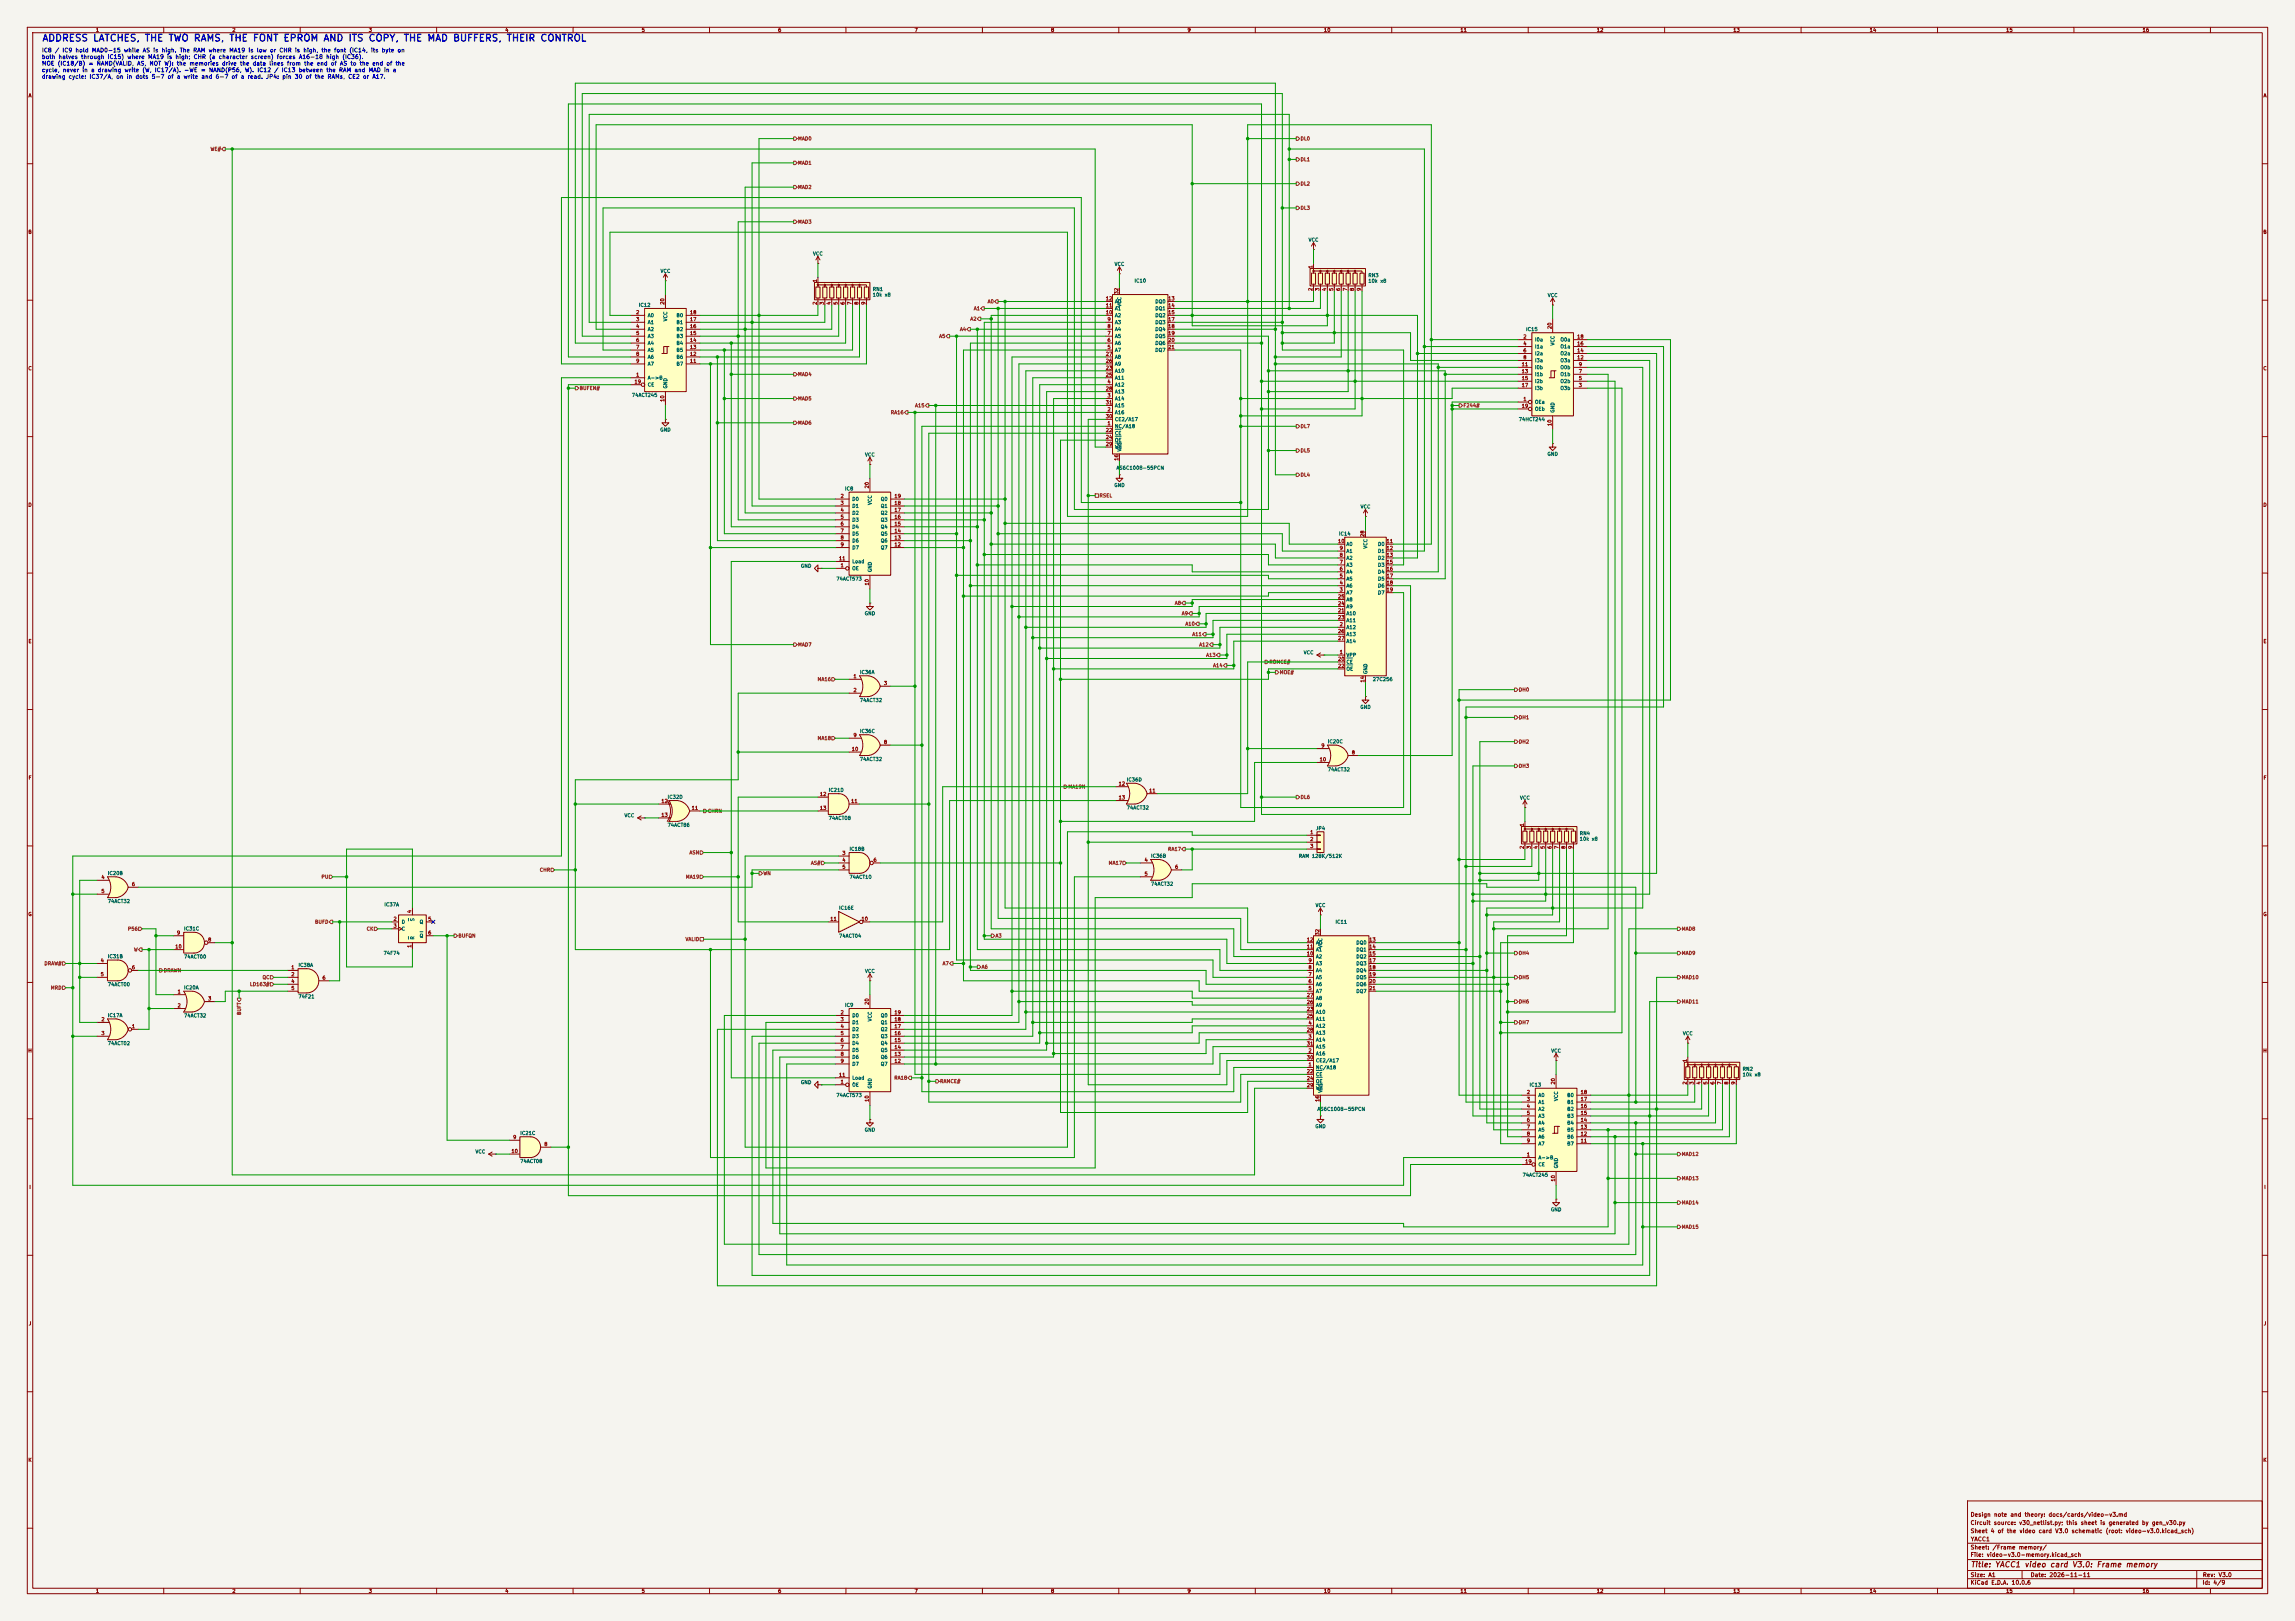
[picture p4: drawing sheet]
<svg xmlns="http://www.w3.org/2000/svg" width="841mm" height="594mm" viewBox="0 0 841 594" stroke-linecap="round" stroke-linejoin="round" font-family="sans-serif">
<defs><g id="words">
<text font-size="2.5" fill="#0000c2" x="15.3" y="15.8">ADDRESS LATCHES, THE TWO RAMS, THE FONT EPROM AND ITS COPY, THE MAD BUFFERS, THEIR CONTROL</text>
<text font-size="2" fill="#840000" x="722" y="574.8">Title: YACC1 video card V3.0: Frame memory</text>
<g font-size="1.5" fill="#0000c2">
<text x="15.2" y="19.5">IC8 / IC9 hold MAD0-15 while AS is high. The RAM where MA19 is low or CHR is high, the font (IC14, its byte on</text>
<text x="15.2" y="22">both halves through IC15) where MA19 is high; CHR (a character screen) forces A16-18 high (IC36).</text>
<text x="15.2" y="24.4">MOE (IC18/B) = NAND(VALID, AS, NOT W): the memories drive the data lines from the end of AS to the end of the</text>
<text x="15.2" y="26.8">cycle, never in a drawing write (W, IC17/A). -WE = NAND(P56, W). IC12 / IC13 between the RAM and MAD in a</text>
<text x="15.2" y="29.2">drawing cycle: IC37/A, on in dots 5-7 of a write and 6-7 of a read. JP4: pin 30 of the RAMs, CE2 or A17.</text>
</g>
<g font-size="1.5" fill="#840000">
<text x="721.9" y="556.1">Design note and theory: docs/cards/video-v3.md</text>
<text x="721.9" y="562.1">Sheet 4 of the video card V3.0 schematic (root: video-v3.0.kicad_sch)</text>
<text x="721.9" y="559.1">Circuit source: v30_netlist.py; this sheet is generated by gen_v30.py</text>
<text x="721.9" y="568.1">Sheet: /Frame memory/</text>
<text x="722" y="565.1">YACC1</text>
<text x="721.9" y="570.8">File: video-v3.0-memory.kicad_sch</text>
<text x="721.9" y="581">KiCad E.D.A. 10.0.6</text>
<text x="721.9" y="578.2">Size: A1</text>
<text x="743.9" y="578.2">Date: 2026-11-11</text>
<text x="806.9" y="581">Id: 4/9</text>
<text x="807" y="578.2">Rev: V3.0</text>
</g>
<g font-size="1.3" fill="#840000">
<text x="35" y="12">1</text>
<text x="85" y="12">2</text>
<text x="135" y="12">3</text>
<text x="185" y="12">4</text>
<text x="235" y="12">5</text>
<text x="285" y="12">6</text>
<text x="335" y="12">7</text>
<text x="385" y="12">8</text>
<text x="435" y="12">9</text>
<text x="485" y="12">10</text>
<text x="535" y="12">11</text>
<text x="585" y="12">12</text>
<text x="635" y="12">13</text>
<text x="685" y="12">14</text>
<text x="735" y="12">15</text>
<text x="785" y="12">16</text>
<text x="10.3" y="36">A</text>
<text x="829.3" y="36">A</text>
<text x="10.2" y="86">B</text>
<text x="829.2" y="86">B</text>
<text x="10.2" y="136">C</text>
<text x="829.2" y="136">C</text>
<text x="10.2" y="186">D</text>
<text x="829.2" y="186">D</text>
<text x="10.3" y="236">E</text>
<text x="829.3" y="236">E</text>
<text x="10.3" y="286">F</text>
<text x="829.3" y="286">F</text>
<text x="10.2" y="336">G</text>
<text x="829.2" y="336">G</text>
<text x="10.2" y="386">H</text>
<text x="829.2" y="386">H</text>
<text x="10.6" y="436">I</text>
<text x="829.6" y="436">I</text>
<text x="10.4" y="486">J</text>
<text x="829.4" y="486">J</text>
<text x="10.2" y="536">K</text>
<text x="829.2" y="536">K</text>
<text x="35" y="584">1</text>
<text x="85" y="584">2</text>
<text x="135" y="584">3</text>
<text x="185" y="584">4</text>
<text x="235" y="584">5</text>
<text x="285" y="584">6</text>
<text x="335" y="584">7</text>
<text x="385" y="584">8</text>
<text x="435" y="584">9</text>
<text x="485" y="584">10</text>
<text x="535" y="584">11</text>
<text x="585" y="584">12</text>
<text x="635" y="584">13</text>
<text x="685" y="584">14</text>
<text x="735" y="584">15</text>
<text x="785" y="584">16</text>
</g>
<g font-size="1.3" fill="#725600">
<text x="292.3" y="51.8">MAD0</text>
<text x="476.4" y="51.8">DL0</text>
<text x="77" y="55.6">WE#</text>
<text x="476.4" y="59.4">DL1</text>
<text x="292.3" y="60.7">MAD1</text>
<text x="292.3" y="69.5">MAD2</text>
<text x="476.4" y="68.3">DL2</text>
<text x="476.4" y="77.2">DL3</text>
<text x="292.3" y="82.2">MAD3</text>
<text x="356.7" y="114">A1</text>
<text x="361.8" y="111.5">A0</text>
<text x="355.4" y="117.8">A2</text>
<text x="344" y="124.2">A5</text>
<text x="351.6" y="121.6">A4</text>
<text x="212.3" y="143.2">BUFEN#</text>
<text x="292.3" y="138.1">MAD4</text>
<text x="292.3" y="147">MAD5</text>
<text x="335.2" y="149.6">A15</text>
<text x="536.1" y="149.6">F244#</text>
<text x="292.3" y="155.9">MAD6</text>
<text x="326.3" y="152.1">RA16</text>
<text x="476.4" y="157.2">DL7</text>
<text x="476.4" y="166.1">DL5</text>
<text x="476.4" y="175">DL4</text>
<text x="402.8" y="182.6">RSEL</text>
<text x="430.4" y="221.9">A8</text>
<text x="432.9" y="225.8">A9</text>
<text x="434.2" y="229.6">A10</text>
<text x="436.8" y="233.4">A11</text>
<text x="292.3" y="237.2">MAD7</text>
<text x="439.3" y="237.2">A12</text>
<text x="441.8" y="241">A13</text>
<text x="444.4" y="244.8">A14</text>
<text x="465" y="243.5">ROMCE#</text>
<text x="299.4" y="249.9">MA16</text>
<text x="468.8" y="247.3">MOE#</text>
<text x="556.4" y="253.7">DH0</text>
<text x="556.4" y="263.9">DH1</text>
<text x="299.4" y="271.5">MA18</text>
<text x="556.4" y="272.7">DH2</text>
<text x="556.4" y="281.6">DH3</text>
<text x="391.3" y="289.3">MA19N</text>
<text x="476.4" y="293.1">DL6</text>
<text x="259.2" y="298.1">CHRN</text>
<text x="252.5" y="313.4">ASN</text>
<text x="297" y="317.2">AS#</text>
<text x="406.1" y="317.2">MA17</text>
<text x="427.9" y="312.1">RA17</text>
<text x="117.6" y="322.3">PU</text>
<text x="197.6" y="319.7">CHR</text>
<text x="251.2" y="322.3">MA19</text>
<text x="279.6" y="321">WN</text>
<text x="46.7" y="341.3">P56</text>
<text x="115.3" y="338.8">BUFD</text>
<text x="134.2" y="341.3">CK</text>
<text x="616.1" y="341.3">MAD8</text>
<text x="167.8" y="343.9">BUFQN</text>
<text x="251" y="345.1">VALID</text>
<text x="364.7" y="343.9">A3</text>
<text x="48.9" y="348.9">W</text>
<text x="556.4" y="350.2">DH4</text>
<text x="616.1" y="350.2">MAD9</text>
<text x="16.1" y="354">DRAW#</text>
<text x="59.9" y="356.6">DRAWN</text>
<text x="96" y="359.1">QC</text>
<text x="345.3" y="354">A7</text>
<text x="359.6" y="355.3">A6</text>
<text x="556.4" y="359.1">DH5</text>
<text x="616.1" y="359.1">MAD10</text>
<text x="18.5" y="362.9">MRD</text>
<text x="91.4" y="361.6">LD163#</text>
<text x="556.4" y="368">DH6</text>
<text x="616.1" y="368">MAD11</text>
<text x="88.6" y="372.1" transform="rotate(-90 88.6 372.1)">BUFT</text>
<text x="556.4" y="375.6">DH7</text>
<text x="327.5" y="395.9">RA18</text>
<text x="344.3" y="397.2">RAMCE#</text>
<text x="616.1" y="423.9">MAD12</text>
<text x="616.1" y="432.8">MAD13</text>
<text x="616.1" y="441.7">MAD14</text>
<text x="616.1" y="450.5">MAD15</text>
</g>
<g font-size="1.3" fill="#006464">
<text x="479.4" y="88.8">VCC</text>
<text x="297.8" y="93.9">VCC</text>
<text x="241.9" y="100.3">VCC</text>
<text x="408.3" y="97.7">VCC</text>
<text x="501.3" y="101.9">RN3</text>
<text x="319.7" y="106.9">RN1</text>
<text x="415.6" y="103.8">IC10</text>
<text x="501.3" y="103.9">10k x8</text>
<text x="233.9" y="112.7">IC12</text>
<text x="319.7" y="109">10k x8</text>
<text x="408.4" y="114">A1</text>
<text x="408.4" y="111.5">A0</text>
<text x="411.2" y="112.6" transform="rotate(-90 411.2 112.6)">VCC</text>
<text x="423.2" y="111.5">DQ0</text>
<text x="423.2" y="114">DQ1</text>
<text x="567" y="109.2">VCC</text>
<text x="237.2" y="116.5">A0</text>
<text x="237.2" y="119.1">A1</text>
<text x="244.8" y="117.9" transform="rotate(-90 244.8 117.9)">VCC</text>
<text x="247.7" y="119.1">B1</text>
<text x="247.7" y="116.5">B0</text>
<text x="408.4" y="119.1">A3</text>
<text x="408.4" y="116.5">A2</text>
<text x="423.2" y="116.5">DQ2</text>
<text x="423.2" y="119.1">DQ3</text>
<text x="237.2" y="121.6">A2</text>
<text x="237.2" y="124.2">A3</text>
<text x="247.7" y="124.2">B3</text>
<text x="247.7" y="121.6">B2</text>
<text x="408.4" y="124.2">A5</text>
<text x="408.4" y="121.6">A4</text>
<text x="423.2" y="121.6">DQ4</text>
<text x="423.2" y="124.2">DQ5</text>
<text x="559.1" y="121.6">IC15</text>
<text x="562.3" y="125.4">I0a</text>
<text x="571.6" y="125.4">O0a</text>
<text x="237.2" y="126.7">A4</text>
<text x="237.2" y="129.2">A5</text>
<text x="237.2" y="131.8">A6</text>
<text x="247.7" y="131.8">B6</text>
<text x="247.7" y="129.2">B5</text>
<text x="247.7" y="126.7">B4</text>
<text x="408.4" y="129.2">A7</text>
<text x="408.4" y="126.7">A6</text>
<text x="408.4" y="131.8">A8</text>
<text x="423.2" y="126.7">DQ6</text>
<text x="423.2" y="129.2">DQ7</text>
<text x="562.3" y="128">I1a</text>
<text x="562.3" y="130.5">I2a</text>
<text x="569.9" y="126.8" transform="rotate(-90 569.9 126.8)">VCC</text>
<text x="571.6" y="130.5">O2a</text>
<text x="571.6" y="128">O1a</text>
<text x="237.2" y="134.3">A7</text>
<text x="247.7" y="134.3">B7</text>
<text x="408.4" y="136.9">A10</text>
<text x="408.4" y="134.3">A9</text>
<text x="562.3" y="133">I3a</text>
<text x="562.3" y="135.6">I0b</text>
<text x="571.6" y="135.6">O0b</text>
<text x="571.6" y="133">O3a</text>
<text x="237.2" y="139.4">A-&gt;B</text>
<text x="237.2" y="141.9">CE</text>
<text x="244.8" y="142.5" transform="rotate(-90 244.8 142.5)">GND</text>
<text x="408.4" y="141.9">A12</text>
<text x="408.4" y="139.4">A11</text>
<text x="562.3" y="138.1">I1b</text>
<text x="562.3" y="140.7">I2b</text>
<text x="562.3" y="143.2">I3b</text>
<text x="571.6" y="143.2">O3b</text>
<text x="571.6" y="140.7">O2b</text>
<text x="571.6" y="138.1">O1b</text>
<text x="231.4" y="145.7">74ACT245</text>
<text x="408.4" y="147">A14</text>
<text x="408.4" y="144.5">A13</text>
<text x="408.4" y="149.6">A15</text>
<text x="562.3" y="148.3">OEa</text>
<text x="408.4" y="152.1">A16</text>
<text x="408.4" y="154.6">CE2/A17</text>
<text x="556.4" y="154.6">74HCT244</text>
<text x="562.3" y="150.8">OEb</text>
<text x="569.9" y="151.4" transform="rotate(-90 569.9 151.4)">GND</text>
<text x="241.8" y="158.4">GND</text>
<text x="408.4" y="157.2">NC/A18</text>
<text x="408.4" y="159.7">CE</text>
<text x="316.8" y="167.6">VCC</text>
<text x="408.4" y="162.3">OE</text>
<text x="408.4" y="164.8">WE</text>
<text x="411.2" y="165.6" transform="rotate(-90 411.2 165.6)">VSS</text>
<text x="566.9" y="167.3">GND</text>
<text x="409" y="172.4">AS6C1008-55PCN</text>
<text x="408.1" y="178.8">GND</text>
<text x="309.5" y="180">IC8</text>
<text x="312.1" y="183.8">D0</text>
<text x="319.7" y="185.2" transform="rotate(-90 319.7 185.2)">VCC</text>
<text x="322.6" y="183.8">Q0</text>
<text x="312.1" y="186.4">D1</text>
<text x="312.1" y="188.9">D2</text>
<text x="312.1" y="191.5">D3</text>
<text x="322.6" y="191.5">Q3</text>
<text x="322.6" y="188.9">Q2</text>
<text x="322.6" y="186.4">Q1</text>
<text x="498.4" y="186.6">VCC</text>
<text x="312.1" y="194">D4</text>
<text x="312.1" y="196.5">D5</text>
<text x="322.6" y="196.5">Q5</text>
<text x="322.6" y="194">Q4</text>
<text x="490.5" y="196.5">IC14</text>
<text x="312.1" y="199.1">D6</text>
<text x="312.1" y="201.6">D7</text>
<text x="322.6" y="201.6">Q7</text>
<text x="322.6" y="199.1">Q6</text>
<text x="493.2" y="202.9">A1</text>
<text x="493.2" y="200.4">A0</text>
<text x="501.3" y="201.2" transform="rotate(-90 501.3 201.2)">VCC</text>
<text x="504.8" y="200.4">D0</text>
<text x="504.8" y="202.9">D1</text>
<text x="293.3" y="208.3">GND</text>
<text x="312.1" y="209.2">OE</text>
<text x="312.1" y="206.7">Load</text>
<text x="319.7" y="209.8" transform="rotate(-90 319.7 209.8)">GND</text>
<text x="493.2" y="208">A3</text>
<text x="493.2" y="205.4">A2</text>
<text x="504.8" y="205.4">D2</text>
<text x="504.8" y="208">D3</text>
<text x="306.3" y="213.1">74ACT573</text>
<text x="493.2" y="215.6">A6</text>
<text x="493.2" y="213.1">A5</text>
<text x="493.2" y="210.5">A4</text>
<text x="504.8" y="210.5">D4</text>
<text x="504.8" y="213.1">D5</text>
<text x="504.8" y="215.6">D6</text>
<text x="493.2" y="218.1">A7</text>
<text x="493.2" y="220.7">A8</text>
<text x="504.8" y="218.1">D7</text>
<text x="316.7" y="225.8">GND</text>
<text x="493.2" y="225.8">A10</text>
<text x="493.2" y="223.2">A9</text>
<text x="493.2" y="230.8">A12</text>
<text x="493.2" y="228.3">A11</text>
<text x="493.2" y="233.4">A13</text>
<text x="493.2" y="235.9">A14</text>
<text x="477.6" y="240.1">VCC</text>
<text x="493.2" y="241">VPP</text>
<text x="493.2" y="243.5">CE</text>
<text x="314.9" y="247.3">IC36A</text>
<text x="493.2" y="246.1">OE</text>
<text x="501.3" y="247.2" transform="rotate(-90 501.3 247.2)">GND</text>
<text x="502.9" y="249.9">27C256</text>
<text x="314.9" y="257.6">74ACT32</text>
<text x="498.3" y="260">GND</text>
<text x="314.9" y="268.9">IC36C</text>
<text x="486.4" y="272.7">IC20C</text>
<text x="314.9" y="279.1">74ACT32</text>
<text x="412.7" y="286.7">IC36D</text>
<text x="486.4" y="283">74ACT32</text>
<text x="244.5" y="293">IC32D</text>
<text x="303.5" y="290.5">IC21D</text>
<text x="556.9" y="293.3">VCC</text>
<text x="228.7" y="299.8">VCC</text>
<text x="412.7" y="296.9">74ACT32</text>
<text x="244.5" y="303.3">74ACT86</text>
<text x="303.5" y="300.7">74ACT08</text>
<text x="482" y="304.5">JP4</text>
<text x="578.7" y="306.3">RN4</text>
<text x="578.7" y="308.4">10k x8</text>
<text x="311.1" y="312.1">IC18B</text>
<text x="421.6" y="314.6">IC36B</text>
<text x="475.8" y="314.7">RAM 128K/512K</text>
<text x="39.4" y="320.9">IC20B</text>
<text x="311.1" y="322.3">74ACT10</text>
<text x="421.6" y="324.9">74ACT32</text>
<text x="39.4" y="331.2">74ACT32</text>
<text x="140.7" y="332.4">IC37A</text>
<text x="307.3" y="333.6">IC16E</text>
<text x="481.9" y="332.7">VCC</text>
<text x="67.3" y="341.3">IC31C</text>
<text x="147" y="338.8">D</text>
<text x="147" y="341.3">C</text>
<text x="152.1" y="337.7" transform="rotate(-90 152.1 337.7)">S</text>
<text x="153.6" y="338.8">Q</text>
<text x="489.2" y="338.8">IC11</text>
<text x="152.1" y="344.5" transform="rotate(-90 152.1 344.5)">R</text>
<text x="153.6" y="343.9">Q</text>
<text x="307.3" y="343.9">74ACT04</text>
<text x="482.1" y="346.4">A0</text>
<text x="484.8" y="347.5" transform="rotate(-90 484.8 347.5)">VCC</text>
<text x="496.9" y="346.4">DQ0</text>
<text x="39.4" y="351.4">IC31B</text>
<text x="67.3" y="351.5">74ACT00</text>
<text x="140.4" y="350.2">74F74</text>
<text x="482.1" y="351.5">A2</text>
<text x="482.1" y="348.9">A1</text>
<text x="496.9" y="348.9">DQ1</text>
<text x="496.9" y="351.5">DQ2</text>
<text x="109.2" y="354.6">IC38A</text>
<text x="316.8" y="356.8">VCC</text>
<text x="482.1" y="359.1">A5</text>
<text x="482.1" y="356.6">A4</text>
<text x="482.1" y="354">A3</text>
<text x="496.9" y="354">DQ3</text>
<text x="496.9" y="356.6">DQ4</text>
<text x="496.9" y="359.1">DQ5</text>
<text x="39.4" y="361.7">74ACT00</text>
<text x="67.3" y="362.9">IC20A</text>
<text x="482.1" y="364.2">A7</text>
<text x="482.1" y="361.6">A6</text>
<text x="496.9" y="361.6">DQ6</text>
<text x="496.9" y="364.2">DQ7</text>
<text x="109.2" y="366.1">74F21</text>
<text x="309.5" y="369.3">IC9</text>
<text x="482.1" y="371.8">A10</text>
<text x="482.1" y="369.3">A9</text>
<text x="482.1" y="366.7">A8</text>
<text x="39.4" y="373">IC17A</text>
<text x="67.3" y="373.1">74ACT32</text>
<text x="312.1" y="373.1">D0</text>
<text x="312.1" y="375.6">D1</text>
<text x="319.7" y="374.4" transform="rotate(-90 319.7 374.4)">VCC</text>
<text x="322.6" y="375.6">Q1</text>
<text x="322.6" y="373.1">Q0</text>
<text x="482.1" y="376.9">A12</text>
<text x="482.1" y="374.3">A11</text>
<text x="39.4" y="383.3">74ACT02</text>
<text x="312.1" y="378.2">D2</text>
<text x="312.1" y="380.7">D3</text>
<text x="312.1" y="383.2">D4</text>
<text x="322.6" y="383.2">Q4</text>
<text x="322.6" y="380.7">Q3</text>
<text x="322.6" y="378.2">Q2</text>
<text x="482.1" y="382">A14</text>
<text x="482.1" y="379.4">A13</text>
<text x="616.5" y="379.7">VCC</text>
<text x="312.1" y="385.8">D5</text>
<text x="312.1" y="388.3">D6</text>
<text x="322.6" y="388.3">Q6</text>
<text x="322.6" y="385.8">Q5</text>
<text x="482.1" y="387">A16</text>
<text x="482.1" y="389.6">CE2/A17</text>
<text x="482.1" y="384.5">A15</text>
<text x="568.3" y="386">VCC</text>
<text x="312.1" y="390.9">D7</text>
<text x="312.1" y="395.9">Load</text>
<text x="322.6" y="390.9">Q7</text>
<text x="482.1" y="392.1">NC/A18</text>
<text x="482.1" y="394.7">CE</text>
<text x="638.4" y="392.7">RN2</text>
<text x="638.4" y="394.7">10k x8</text>
<text x="293.3" y="397.6">GND</text>
<text x="312.1" y="398.5">OE</text>
<text x="319.7" y="399.1" transform="rotate(-90 319.7 399.1)">GND</text>
<text x="482.1" y="397.2">OE</text>
<text x="482.1" y="399.7">WE</text>
<text x="484.8" y="400.6" transform="rotate(-90 484.8 400.6)">VSS</text>
<text x="560.3" y="398.5">IC13</text>
<text x="306.3" y="402.3">74ACT573</text>
<text x="482.6" y="407.4">AS6C1008-55PCN</text>
<text x="563.6" y="402.3">A0</text>
<text x="563.6" y="404.8">A1</text>
<text x="563.6" y="407.4">A2</text>
<text x="571.2" y="403.7" transform="rotate(-90 571.2 403.7)">VCC</text>
<text x="574.1" y="407.4">B2</text>
<text x="574.1" y="404.8">B1</text>
<text x="574.1" y="402.3">B0</text>
<text x="481.8" y="413.7">GND</text>
<text x="563.6" y="409.9">A3</text>
<text x="563.6" y="412.4">A4</text>
<text x="574.1" y="412.4">B4</text>
<text x="574.1" y="409.9">B3</text>
<text x="190.5" y="416.2">IC21C</text>
<text x="316.7" y="415">GND</text>
<text x="563.6" y="415">A5</text>
<text x="563.6" y="417.5">A6</text>
<text x="574.1" y="417.5">B6</text>
<text x="574.1" y="415">B5</text>
<text x="174.1" y="423">VCC</text>
<text x="563.6" y="425.1">A-&gt;B</text>
<text x="563.6" y="420.1">A7</text>
<text x="574.1" y="420.1">B7</text>
<text x="190.5" y="426.5">74ACT08</text>
<text x="557.8" y="431.5">74ACT245</text>
<text x="563.6" y="427.7">CE</text>
<text x="571.2" y="428.3" transform="rotate(-90 571.2 428.3)">GND</text>
<text x="568.2" y="444.2">GND</text>
</g>
<g font-size="1.3" fill="#a90000">
<text x="481.2" y="98.5" transform="rotate(-90 481.2 98.5)">1</text>
<text x="299.6" y="103.6" transform="rotate(-90 299.6 103.6)">1</text>
<text x="481.2" y="106.8" transform="rotate(-90 481.2 106.8)">2</text>
<text x="483.7" y="106.8" transform="rotate(-90 483.7 106.8)">3</text>
<text x="486.3" y="106.8" transform="rotate(-90 486.3 106.8)">4</text>
<text x="488.8" y="106.8" transform="rotate(-90 488.8 106.8)">5</text>
<text x="491.4" y="106.8" transform="rotate(-90 491.4 106.8)">6</text>
<text x="493.9" y="106.8" transform="rotate(-90 493.9 106.8)">7</text>
<text x="496.4" y="106.8" transform="rotate(-90 496.4 106.8)">8</text>
<text x="499" y="106.8" transform="rotate(-90 499 106.8)">9</text>
<text x="243.7" y="111.8" transform="rotate(-90 243.7 111.8)">20</text>
<text x="299.6" y="111.9" transform="rotate(-90 299.6 111.9)">2</text>
<text x="302.1" y="111.9" transform="rotate(-90 302.1 111.9)">3</text>
<text x="304.7" y="111.9" transform="rotate(-90 304.7 111.9)">4</text>
<text x="307.2" y="111.9" transform="rotate(-90 307.2 111.9)">5</text>
<text x="309.7" y="111.9" transform="rotate(-90 309.7 111.9)">6</text>
<text x="312.3" y="111.9" transform="rotate(-90 312.3 111.9)">7</text>
<text x="314.8" y="111.9" transform="rotate(-90 314.8 111.9)">8</text>
<text x="317.4" y="111.9" transform="rotate(-90 317.4 111.9)">9</text>
<text x="405.1" y="112.9">11</text>
<text x="405.1" y="110.4">12</text>
<text x="410.1" y="108" transform="rotate(-90 410.1 108)">32</text>
<text x="427.9" y="110.4">13</text>
<text x="427.9" y="112.9">14</text>
<text x="232.9" y="115.4">2</text>
<text x="232.9" y="118">3</text>
<text x="252.7" y="118">17</text>
<text x="252.7" y="115.4">18</text>
<text x="405.1" y="115.4">10</text>
<text x="405.7" y="118">9</text>
<text x="427.9" y="115.4">15</text>
<text x="427.9" y="118">17</text>
<text x="232.9" y="120.5">4</text>
<text x="232.9" y="123.1">5</text>
<text x="232.9" y="125.6">6</text>
<text x="252.7" y="125.6">14</text>
<text x="252.7" y="123.1">15</text>
<text x="252.7" y="120.5">16</text>
<text x="405.7" y="125.6">6</text>
<text x="405.7" y="123.1">7</text>
<text x="405.7" y="120.5">8</text>
<text x="427.9" y="120.5">18</text>
<text x="427.9" y="123.1">19</text>
<text x="427.9" y="125.6">20</text>
<text x="558.1" y="124.3">2</text>
<text x="568.8" y="120.7" transform="rotate(-90 568.8 120.7)">20</text>
<text x="577.8" y="124.3">18</text>
<text x="232.9" y="128.1">7</text>
<text x="232.9" y="130.7">8</text>
<text x="252.7" y="130.7">12</text>
<text x="252.7" y="128.1">13</text>
<text x="405.1" y="130.7">27</text>
<text x="405.7" y="128.1">5</text>
<text x="427.9" y="128.1">21</text>
<text x="558.1" y="126.9">4</text>
<text x="558.1" y="129.4">6</text>
<text x="558.1" y="131.9">8</text>
<text x="577.8" y="131.9">12</text>
<text x="577.8" y="129.4">14</text>
<text x="577.8" y="126.9">16</text>
<text x="232.9" y="133.2">9</text>
<text x="252.7" y="133.2">11</text>
<text x="405.1" y="135.8">23</text>
<text x="405.1" y="133.2">26</text>
<text x="557.5" y="134.5">11</text>
<text x="557.5" y="137">13</text>
<text x="578.4" y="137">7</text>
<text x="578.4" y="134.5">9</text>
<text x="232.3" y="140.8">19</text>
<text x="232.9" y="138.3">1</text>
<text x="405.1" y="138.3">25</text>
<text x="405.1" y="143.4">28</text>
<text x="405.7" y="140.8">4</text>
<text x="557.5" y="139.6">15</text>
<text x="557.5" y="142.1">17</text>
<text x="578.4" y="142.1">3</text>
<text x="578.4" y="139.6">5</text>
<text x="243.7" y="147.4" transform="rotate(-90 243.7 147.4)">10</text>
<text x="405.1" y="148.5">31</text>
<text x="405.7" y="145.9">3</text>
<text x="557.5" y="149.7">19</text>
<text x="558.1" y="147.2">1</text>
<text x="405.1" y="153.5">30</text>
<text x="405.7" y="151">2</text>
<text x="405.1" y="158.6">22</text>
<text x="405.1" y="161.2">24</text>
<text x="405.7" y="156.1">1</text>
<text x="568.8" y="156.3" transform="rotate(-90 568.8 156.3)">10</text>
<text x="405.1" y="163.7">29</text>
<text x="410.1" y="169" transform="rotate(-90 410.1 169)">16</text>
<text x="318.6" y="179.1" transform="rotate(-90 318.6 179.1)">20</text>
<text x="307.9" y="182.7">2</text>
<text x="307.9" y="185.3">3</text>
<text x="327.6" y="185.3">18</text>
<text x="327.6" y="182.7">19</text>
<text x="307.9" y="187.8">4</text>
<text x="307.9" y="190.4">5</text>
<text x="327.6" y="190.4">16</text>
<text x="327.6" y="187.8">17</text>
<text x="307.9" y="192.9">6</text>
<text x="307.9" y="195.4">7</text>
<text x="307.9" y="198">8</text>
<text x="327.6" y="198">13</text>
<text x="327.6" y="195.4">14</text>
<text x="327.6" y="192.9">15</text>
<text x="500.2" y="196.9" transform="rotate(-90 500.2 196.9)">28</text>
<text x="307.9" y="200.5">9</text>
<text x="327.6" y="200.5">12</text>
<text x="490.2" y="199.3">10</text>
<text x="490.8" y="201.8">9</text>
<text x="507.9" y="199.3">11</text>
<text x="507.9" y="201.8">12</text>
<text x="307.3" y="205.6">11</text>
<text x="307.9" y="208.1">1</text>
<text x="490.8" y="209.4">6</text>
<text x="490.8" y="206.9">7</text>
<text x="490.8" y="204.3">8</text>
<text x="507.9" y="204.3">13</text>
<text x="507.9" y="206.9">15</text>
<text x="507.9" y="209.4">16</text>
<text x="318.6" y="214.7" transform="rotate(-90 318.6 214.7)">10</text>
<text x="490.8" y="214.5">4</text>
<text x="490.8" y="212">5</text>
<text x="507.9" y="212">17</text>
<text x="507.9" y="214.5">18</text>
<text x="490.2" y="219.6">25</text>
<text x="490.8" y="217">3</text>
<text x="507.9" y="217">19</text>
<text x="490.2" y="224.7">21</text>
<text x="490.2" y="227.2">23</text>
<text x="490.2" y="222.1">24</text>
<text x="490.2" y="232.3">26</text>
<text x="490.8" y="229.7">2</text>
<text x="490.2" y="234.8">27</text>
<text x="490.8" y="239.9">1</text>
<text x="490.2" y="242.4">20</text>
<text x="490.2" y="245">22</text>
<text x="312.6" y="248.8">1</text>
<text x="323.8" y="251.3">3</text>
<text x="500.2" y="250.3" transform="rotate(-90 500.2 250.3)">14</text>
<text x="312.6" y="253.9">2</text>
<text x="312" y="275.5">10</text>
<text x="312.6" y="270.4">9</text>
<text x="323.8" y="272.9">8</text>
<text x="484" y="274.2">9</text>
<text x="483.4" y="279.3">10</text>
<text x="495.2" y="276.7">8</text>
<text x="300.3" y="292">12</text>
<text x="409.8" y="288.2">12</text>
<text x="409.8" y="293.2">13</text>
<text x="420.9" y="290.7">11</text>
<text x="242.2" y="294.5">12</text>
<text x="242.2" y="299.6">13</text>
<text x="253.3" y="297">11</text>
<text x="300.3" y="297">13</text>
<text x="311.7" y="294.5">11</text>
<text x="480" y="305.9">1</text>
<text x="558.7" y="303" transform="rotate(-90 558.7 303)">1</text>
<text x="480" y="308.5">2</text>
<text x="480" y="311">3</text>
<text x="558.7" y="311.2" transform="rotate(-90 558.7 311.2)">2</text>
<text x="561.2" y="311.2" transform="rotate(-90 561.2 311.2)">3</text>
<text x="563.7" y="311.2" transform="rotate(-90 563.7 311.2)">4</text>
<text x="566.3" y="311.2" transform="rotate(-90 566.3 311.2)">5</text>
<text x="568.8" y="311.2" transform="rotate(-90 568.8 311.2)">6</text>
<text x="571.4" y="311.2" transform="rotate(-90 571.4 311.2)">7</text>
<text x="573.9" y="311.2" transform="rotate(-90 573.9 311.2)">8</text>
<text x="576.4" y="311.2" transform="rotate(-90 576.4 311.2)">9</text>
<text x="308.5" y="313.6">3</text>
<text x="308.5" y="316.1">4</text>
<text x="319.9" y="316.1">6</text>
<text x="419.3" y="316.1">4</text>
<text x="37" y="322.4">4</text>
<text x="308.5" y="318.6">5</text>
<text x="419.3" y="321.2">5</text>
<text x="430.4" y="318.6">6</text>
<text x="37" y="327.5">5</text>
<text x="48.2" y="325">6</text>
<text x="151" y="334.7" transform="rotate(-90 151 334.7)">4</text>
<text x="144" y="337.7">2</text>
<text x="144" y="340.2">3</text>
<text x="156.7" y="337.7">5</text>
<text x="304.1" y="337.7">11</text>
<text x="315.5" y="337.7">10</text>
<text x="64.1" y="347.8">10</text>
<text x="64.7" y="342.8">9</text>
<text x="76.1" y="345.3">8</text>
<text x="151" y="347.4" transform="rotate(-90 151 347.4)">1</text>
<text x="156.7" y="342.8">6</text>
<text x="478.7" y="347.8">11</text>
<text x="478.7" y="345.3">12</text>
<text x="483.7" y="343" transform="rotate(-90 483.7 343)">32</text>
<text x="501.6" y="345.3">13</text>
<text x="501.6" y="347.8">14</text>
<text x="36.7" y="352.9">4</text>
<text x="478.7" y="350.4">10</text>
<text x="479.3" y="352.9">9</text>
<text x="501.6" y="350.4">15</text>
<text x="501.6" y="352.9">17</text>
<text x="36.7" y="358">5</text>
<text x="48.2" y="355.5">6</text>
<text x="106.6" y="355.5">1</text>
<text x="106.6" y="358">2</text>
<text x="118" y="359.3">6</text>
<text x="479.3" y="358">7</text>
<text x="479.3" y="355.5">8</text>
<text x="501.6" y="355.5">18</text>
<text x="501.6" y="358">19</text>
<text x="64.9" y="364.4">1</text>
<text x="106.6" y="360.5">4</text>
<text x="106.6" y="363.1">5</text>
<text x="478.7" y="365.6">27</text>
<text x="479.3" y="363.1">5</text>
<text x="479.3" y="360.5">6</text>
<text x="501.6" y="360.5">20</text>
<text x="501.6" y="363.1">21</text>
<text x="64.9" y="369.4">2</text>
<text x="76.1" y="366.9">3</text>
<text x="307.9" y="372">2</text>
<text x="318.6" y="368.4" transform="rotate(-90 318.6 368.4)">20</text>
<text x="327.6" y="372">19</text>
<text x="478.7" y="370.7">23</text>
<text x="478.7" y="368.2">26</text>
<text x="37" y="374.5">2</text>
<text x="48.2" y="377.1">1</text>
<text x="307.9" y="374.5">3</text>
<text x="307.9" y="377.1">4</text>
<text x="327.6" y="377.1">17</text>
<text x="327.6" y="374.5">18</text>
<text x="478.7" y="373.2">25</text>
<text x="479.3" y="375.8">4</text>
<text x="37" y="379.6">3</text>
<text x="307.9" y="379.6">5</text>
<text x="307.9" y="382.1">6</text>
<text x="327.6" y="382.1">15</text>
<text x="327.6" y="379.6">16</text>
<text x="478.7" y="378.3">28</text>
<text x="478.7" y="383.4">31</text>
<text x="479.3" y="380.9">3</text>
<text x="307.9" y="384.7">7</text>
<text x="307.9" y="387.2">8</text>
<text x="307.9" y="389.8">9</text>
<text x="327.6" y="389.8">12</text>
<text x="327.6" y="387.2">13</text>
<text x="327.6" y="384.7">14</text>
<text x="478.7" y="388.5">30</text>
<text x="479.3" y="385.9">2</text>
<text x="618.4" y="389.4" transform="rotate(-90 618.4 389.4)">1</text>
<text x="307.3" y="394.8">11</text>
<text x="478.7" y="393.6">22</text>
<text x="479.3" y="391">1</text>
<text x="307.9" y="397.4">1</text>
<text x="478.7" y="396.1">24</text>
<text x="478.7" y="398.6">29</text>
<text x="559.3" y="401.2">2</text>
<text x="570.1" y="397.6" transform="rotate(-90 570.1 397.6)">20</text>
<text x="579.1" y="401.2">18</text>
<text x="618.4" y="397.6" transform="rotate(-90 618.4 397.6)">2</text>
<text x="620.9" y="397.6" transform="rotate(-90 620.9 397.6)">3</text>
<text x="623.4" y="397.6" transform="rotate(-90 623.4 397.6)">4</text>
<text x="626" y="397.6" transform="rotate(-90 626 397.6)">5</text>
<text x="628.5" y="397.6" transform="rotate(-90 628.5 397.6)">6</text>
<text x="631.1" y="397.6" transform="rotate(-90 631.1 397.6)">7</text>
<text x="633.6" y="397.6" transform="rotate(-90 633.6 397.6)">8</text>
<text x="636.1" y="397.6" transform="rotate(-90 636.1 397.6)">9</text>
<text x="318.6" y="403.9" transform="rotate(-90 318.6 403.9)">10</text>
<text x="483.7" y="403.9" transform="rotate(-90 483.7 403.9)">16</text>
<text x="559.3" y="403.7">3</text>
<text x="559.3" y="406.3">4</text>
<text x="579.1" y="406.3">16</text>
<text x="579.1" y="403.7">17</text>
<text x="559.3" y="408.8">5</text>
<text x="559.3" y="411.3">6</text>
<text x="559.3" y="413.9">7</text>
<text x="579.1" y="413.9">13</text>
<text x="579.1" y="411.3">14</text>
<text x="579.1" y="408.8">15</text>
<text x="187.9" y="417.7">9</text>
<text x="559.3" y="416.4">8</text>
<text x="559.3" y="419">9</text>
<text x="579.1" y="419">11</text>
<text x="579.1" y="416.4">12</text>
<text x="187.3" y="422.8">10</text>
<text x="199.3" y="420.2">8</text>
<text x="559.3" y="424">1</text>
<text x="558.7" y="426.6">19</text>
<text x="570.1" y="433.1" transform="rotate(-90 570.1 433.1)">10</text>
</g>
</g></defs>
<path d="M0 0h841v594h-841z" fill="#f5f4ef" stroke="#f5f4ef" stroke-width=".37"/>
<g fill="none" stroke="#840000" stroke-width=".37">
<path d="M10 10h821v574h-821zM12 12h817v570h-817zM60 10v2M110 10v2M160 10v2M210 10v2M260 10v2M310 10v2M360 10v2M410 10v2M460 10v2M510 10v2"/>
<path d="M560 10v2M610 10v2M660 10v2M710 10v2M760 10v2M810 10v2M10 60h2M829 60h2M10 110h2M829 110h2M10 160h2M829 160h2"/>
<path d="M10 210h2M829 210h2M10 260h2M829 260h2M10 310h2M829 310h2M10 360h2M829 360h2M10 410h2M829 410h2M10 460h2M829 460h2"/>
<path d="M10 510h2M829 510h2M10 560h2M721 550h108v32h-108zM829 560h2M721 578.5h108M721 575.5h108M721 571.5h108M721 565.5h108M741 575.5v3M805 575.5v6.5M60 582v2"/>
<path d="M110 582v2M160 582v2M210 582v2M260 582v2M310 582v2M360 582v2M410 582v2M460 582v2M510 582v2M560 582v2M610 582v2M660 582v2"/>
<path d="M710 582v2M760 582v2M810 582v2"/>
</g>
<path d="M315 269.2h3.1M315 276.9h3.1" fill="none" stroke="#ffffc2" stroke-width=".37"/>
<g fill="#ffffc2" stroke="#ffffc2" stroke-width=".37">
<path d="M317.6 271.7l5 1.3a5.2 5.2 0 0 1-4.4 3.9z"/>
<path d="M318.2 269.2a5.1 5.1 0 0 1 4.4 3.9l-5 1.2z"/>
</g>
<path d="M315 269.2h3.1v7.7h-3.1a6.7 6.7 0 0 0 0-7.7z" fill="#ffffc2"/>
<path d="M311.1 270.5h4.4M311.1 275.6h4.4M315 269.2h3.1a4.8 4.8 0 0 1 4.4 4.1 5.2 5.2 0 0 1-4.4 3.6h-3.1a6.6 6.6 0 0 0 0-7.7zM322.6 273h3.8" fill="none" stroke="#840000" stroke-width=".37"/>
<path d="M492.8 196.8h15.2v50.8h-15.2z" fill="#ffffc2"/>
<g fill="none" stroke="#840000" stroke-width=".37">
<path d="M490.2 199.4h2.6M492.8 196.8h15.2v50.8h-15.2zM500.4 194.3v2.5M508 199.4h2.5M490.2 217.2h2.6M490.2 214.6h2.6M490.2 212.1h2.6M490.2 209.5h2.6M490.2 207h2.6M490.2 204.5h2.6M490.2 201.9h2.6M490.2 219.7h2.6"/>
<path d="M508 217.2h2.5M508 214.6h2.5M508 212.1h2.5M508 209.5h2.5M508 207h2.5M508 204.5h2.5M508 201.9h2.5M490.2 229.9h2.6M490.2 224.8h2.6M490.2 227.3h2.6M490.2 222.2h2.6M490.2 232.4h2.6"/>
<path d="M490.2 234.9h2.6M490.2 240h2.6M490.2 242.6h2.6M490.2 245.1h2.6M500.4 247.6v2.6"/>
</g>
<path d="M493.5 241.1h2.2M493.5 243.7h2.2" fill="none" stroke="#006464" stroke-width=".37"/>
<path d="M481.3 342.9h20.3v58.4h-20.3z" fill="#ffffc2"/>
<g fill="none" stroke="#840000" stroke-width=".37">
<path d="M481.3 91.4h.1M481.3 88.9l-.7 1.3M481.3 88.9l.8 1.3M481.3 88.9v2.5M500.4 189.2h.1M500.4 186.7l-.8 1.3M500.4 186.7l.7 1.3M500.4 186.7v2.5M483.9 239.3l-1.3 .7M482.6 240l1.3 .8M482.6 240h2.5M485.1 240h.1"/>
<path d="M478.8 358.1h2.5M478.8 355.6h2.5M478.8 353.1h2.5M478.8 350.5h2.5M478.8 348h2.5M478.8 345.4h2.5M481.3 342.9h20.3v58.4h-20.3zM483.9 340.4v2.5M501.6 358.1h2.6M501.6 355.6h2.6M501.6 353.1h2.6M501.6 350.5h2.6"/>
<path d="M501.6 348h2.6M501.6 345.4h2.6M478.8 375.9h2.5M478.8 363.2h2.5M478.8 360.7h2.5M478.8 370.8h2.5M478.8 373.4h2.5M478.8 368.3h2.5M478.8 365.8h2.5M478.8 378.5h2.5M501.6 363.2h2.6M501.6 360.7h2.6"/>
<path d="M478.8 391.2h2.5M478.8 386.1h2.5M478.8 381h2.5M478.8 393.7h2.5M478.8 396.2h2.5M478.8 398.8h2.5M478.8 388.6h2.5M478.8 383.5h2.5M483.9 401.3v2.6"/>
</g>
<path d="M482.3 392.2h2.2M482.3 394.8h2.2M482.3 397.3h2.4" fill="none" stroke="#006464" stroke-width=".37"/>
<path d="M71.1 341.6a3.8 3.8 0 0 1 3.8 3.8 3.8 3.8 0 0 1-3.8 3.8z" fill="#ffffc2" stroke="#ffffc2" stroke-width=".37"/>
<path d="M67.3 341.6h3.8v7.6h-3.8z" fill="#ffffc2"/>
<g fill="none" stroke="#840000" stroke-width=".37">
<path d="M63.5 342.9h3.8M63.5 348h3.8M67.3 341.6h3.8a3.8 3.8 0 0 1 3.8 3.8 3.8 3.8 0 0 1-3.8 3.8h-3.8zM76.2 345.4h2.5"/>
<circle cx="75.6" cy="345.4" r=".63"/>
</g>
<path d="M43.2 351.8a3.8 3.8 0 0 1 3.8 3.8 3.8 3.8 0 0 1-3.8 3.8z" fill="#ffffc2" stroke="#ffffc2" stroke-width=".37"/>
<path d="M39.4 351.8h3.8v7.6h-3.8z" fill="#ffffc2"/>
<g fill="none" stroke="#840000" stroke-width=".37">
<path d="M35.6 353.1h3.8M35.6 358.1h3.8M39.4 351.8h3.8a3.8 3.8 0 0 1 3.8 3.8 3.8 3.8 0 0 1-3.8 3.8h-3.8zM48.3 355.6h2.5"/>
<circle cx="47.6" cy="355.6" r=".63"/>
</g>
<path d="M311.1 369.6h15.3v30.4h-15.3z" fill="#ffffc2"/>
<g fill="none" stroke="#840000" stroke-width=".37">
<path d="M306.1 372.1h5M306.1 374.6h5M306.1 377.2h5M306.1 379.7h5M311.1 369.6h15.3v30.4h-15.3zM318.8 364.5v5.1M326.4 372.1h5.1M326.4 374.6h5.1M326.4 377.2h5.1M326.4 379.7h5.1M306.1 397.5h3.8M306.1 382.3h5"/>
<path d="M306.1 384.8h5M306.1 387.3h5M306.1 389.9h5M306.1 395h5M326.4 382.3h5.1M326.4 384.8h5.1M326.4 387.3h5.1M326.4 389.9h5.1M318.8 400v5.1"/>
<circle cx="310.5" cy="397.5" r=".63"/>
</g>
<path d="M307.3 334l7.7 3.8-7.7 3.8z" fill="#ffffc2"/>
<g fill="none" stroke="#840000" stroke-width=".37">
<path d="M303.5 337.8h3.8M307.3 334l7.7 3.8-7.7 3.8zM316.2 337.8h2.6M318.8 359.4h.1M318.8 356.9l-.8 1.2M318.8 356.9l.7 1.2M318.8 356.9v2.5M299.7 397.5v-1.3l-1.3 1.3 1.3 1.3v-1.3h1.3M301 397.5h.1M318.8 410.2v1.3h1.2l-1.2 1.2-1.3-1.2h1.3M318.8 410.2h.1M570.2 439.4v1.3h1.3l-1.3 1.3-1.2-1.3h1.2"/>
<path d="M570.2 439.4h.1"/>
<circle cx="315.6" cy="337.8" r=".63"/>
</g>
<path d="M562.6 398.8h15.2v30.5h-15.2z" fill="#ffffc2"/>
<g fill="none" stroke="#840000" stroke-width=".37">
<path d="M562.6 398.8h15.2v30.5h-15.2zM570.2 393.7v5.1M557.5 401.3h5.1M557.5 403.9h5.1M557.5 406.4h5.1M557.5 408.9h5.1M557.5 411.5h5.1M557.5 414h5.1M557.5 416.6h5.1M557.5 419.1h5.1M570.9 412.7h-1.3v2.6M571.5 412.7h-.6v2.6h-1.9"/>
<path d="M577.8 401.3h5.1M577.8 403.9h5.1M577.8 406.4h5.1M577.8 408.9h5.1M577.8 411.5h5.1M577.8 414h5.1M577.8 416.6h5.1M577.8 419.1h5.1M557.5 424.2h5.1M557.5 426.7h3.8M570.2 429.3v5"/>
<circle cx="562" cy="426.7" r=".63"/>
</g>
<path d="M421.6 315h3.2M421.6 322.6h3.2" fill="none" stroke="#ffffc2" stroke-width=".37"/>
<g fill="#ffffc2" stroke="#ffffc2" stroke-width=".37">
<path d="M424.2 317.4l5.1 1.4a5.2 5.2 0 0 1-4.5 3.8z"/>
<path d="M424.8 315a5.1 5.1 0 0 1 4.5 3.8l-5 1.3z"/>
</g>
<path d="M421.6 315h3.2v7.6h-3.2a6.7 6.7 0 0 0 0-7.6z" fill="#ffffc2"/>
<path d="M417.8 316.2h4.3M421.6 315h3.2a4.8 4.8 0 0 1 4.4 4.1 5.2 5.2 0 0 1-4.4 3.5h-3.2a6.6 6.6 0 0 0 0-7.6zM429.3 318.8h3.8M417.8 321.3h4.3" fill="none" stroke="#840000" stroke-width=".37"/>
<path d="M67.3 363.2h3.2M67.3 370.8h3.2" fill="none" stroke="#ffffc2" stroke-width=".37"/>
<g fill="#ffffc2" stroke="#ffffc2" stroke-width=".37">
<path d="M69.9 365.7l5 1.3a5.2 5.2 0 0 1-4.4 3.8z"/>
<path d="M70.5 363.2a5.1 5.1 0 0 1 4.4 3.8l-4.9 1.3z"/>
</g>
<path d="M67.3 363.2h3.2v7.6h-3.2a6.7 6.7 0 0 0 0-7.6z" fill="#ffffc2"/>
<path d="M410.2 97.8l-.8 1.3M410.2 97.8l.8 1.3M410.2 97.8v2.5M410.2 100.3h.1M63.5 364.5h4.3M63.5 369.6h4.3M70.5 363.2h-3.2a6.6 6.6 0 0 1 0 7.6h3.2M70.5 363.2a5.1 5.1 0 0 1 4.4 3.8M74.9 367a5.2 5.2 0 0 1-4.4 3.8M74.9 367h3.8" fill="none" stroke="#840000" stroke-width=".37"/>
<path d="M407.7 107.9h20.3v58.5h-20.3z" fill="#ffffc2"/>
<g fill="none" stroke="#840000" stroke-width=".37">
<path d="M405.1 118.1h2.6M405.1 115.6h2.6M405.1 113h2.6M405.1 110.5h2.6M407.7 107.9h20.3v58.5h-20.3zM410.2 105.4v2.5M428 118.1h2.5M428 115.6h2.5M428 113h2.5M428 110.5h2.5M569 111.8h.1M569 109.2l-.8 1.3"/>
<path d="M569 109.2l.7 1.3M569 109.2v2.6M405.1 128.3h2.6M405.1 125.7h2.6M405.1 123.2h2.6M405.1 120.6h2.6M405.1 135.9h2.6M405.1 138.4h2.6M405.1 133.3h2.6M405.1 130.8h2.6M428 128.3h2.5M428 125.7h2.5"/>
<path d="M428 123.2h2.5M428 120.6h2.5M405.1 156.2h2.6M405.1 151.1h2.6M405.1 146h2.6M405.1 141h2.6M405.1 158.7h2.6M405.1 143.5h2.6M405.1 153.7h2.6M405.1 148.6h2.6M405.1 161.3h2.6M405.1 163.8h2.6"/>
<path d="M410.2 174v1.3h1.3l-1.3 1.2-1.3-1.2h1.3M410.2 174h.1M410.2 166.4v2.5M569 162.6v1.2h1.2l-1.2 1.3-1.3-1.3h1.3M569 162.6h.1"/>
</g>
<path d="M408.7 157.3h2.1M408.7 159.8h2.2M408.7 162.4h2.3" fill="none" stroke="#006464" stroke-width=".37"/>
<path d="M412.7 287h3.2M412.7 294.6h3.2" fill="none" stroke="#ffffc2" stroke-width=".37"/>
<g fill="#ffffc2" stroke="#ffffc2" stroke-width=".37">
<path d="M415.4 289.5l5 1.3a5.2 5.2 0 0 1-4.4 3.8z"/>
<path d="M416 287a5.1 5.1 0 0 1 4.4 3.8l-5 1.3z"/>
</g>
<path d="M412.7 287h3.2v7.6h-3.2a6.7 6.7 0 0 0 0-7.6z" fill="#ffffc2"/>
<path d="M408.9 288.3h4.4M408.9 293.4h4.4M412.7 287h3.2a4.8 4.8 0 0 1 4.4 4.1 5.2 5.2 0 0 1-4.4 3.5h-3.2a6.6 6.6 0 0 0 0-7.6zM420.4 290.8h3.8" fill="none" stroke="#840000" stroke-width=".37"/>
<path d="M561.3 121.9h15.3v30.5h-15.3z" fill="#ffffc2"/>
<g fill="none" stroke="#840000" stroke-width=".37">
<path d="M569 116.8v5.1M556.3 124.5h5M556.3 127h5M556.3 139.7h5M556.3 129.5h5M556.3 137.2h5M556.3 132.1h5M556.3 134.6h5M561.3 121.9h15.3v30.5h-15.3zM569.6 135.9h-1.3v2.5M570.2 135.9h-.6v2.5h-1.9M576.6 124.5h5.1"/>
<path d="M576.6 127h5.1M576.6 139.7h5.1M576.6 129.5h5.1M576.6 137.2h5.1M576.6 132.1h5.1M576.6 134.6h5.1M556.3 147.3h3.8M556.3 142.2h5M556.3 149.9h3.8M569 152.4v5.1M576.6 142.2h5.1"/>
<circle cx="560.7" cy="147.3" r=".63"/>
<circle cx="560.7" cy="149.9" r=".63"/>
</g>
<path d="M146 335.3h10.2v10.1h-10.2z" fill="#ffffc2"/>
<path d="M143.5 337.8h2.5M146 335.3h10.2v10.1h-10.2zM146 339.7l1.3 .7-1.3 .6M151.1 332.7v2.6M156.2 337.8h2.5M143.5 340.4h2.5M151.1 345.4v2.6M156.2 342.9h2.5" fill="none" stroke="#840000" stroke-width=".37"/>
<path d="M149.7 336.5v1M149.7 343.2v1M153.9 341.4h1.1" fill="none" stroke="#006464" stroke-width=".37"/>
<path d="M39.4 321.3h3.1M39.4 328.9h3.1" fill="none" stroke="#ffffc2" stroke-width=".37"/>
<g fill="#ffffc2" stroke="#ffffc2" stroke-width=".37">
<path d="M42 323.8l5 1.3a5.2 5.2 0 0 1-4.4 3.8z"/>
<path d="M42.6 321.3a5.1 5.1 0 0 1 4.4 3.8l-5 1.3z"/>
</g>
<path d="M39.4 321.3h3.1v7.6h-3.1a6.7 6.7 0 0 0 0-7.6z" fill="#ffffc2"/>
<path d="M35.6 322.6h4.3M35.6 327.7h4.3M42.5 321.3h-3.1a6.6 6.6 0 0 1 0 7.6h3.1M42.6 321.3a5.1 5.1 0 0 1 4.4 3.8M47 325.1a5.2 5.2 0 0 1-4.4 3.8M47 325.1h3.8" fill="none" stroke="#840000" stroke-width=".37"/>
<path d="M112.4 355a4.4 4.4 0 0 1 4.4 4.4 4.4 4.4 0 0 1-4.4 4.5z" fill="#ffffc2" stroke="#ffffc2" stroke-width=".37"/>
<path d="M109.2 355h3.2v8.9h-3.2z" fill="#ffffc2"/>
<path d="M105.4 355.6h3.8M105.4 358.1h3.8M109.2 355h3.2a4.4 4.4 0 0 1 4.4 4.4 4.4 4.4 0 0 1-4.4 4.5h-3.2zM116.8 359.4h3.8M105.4 360.7h3.8M105.4 363.2h3.8M179.1 422.9l1.2 .8M179.1 422.9h2.5M180.3 422.1l-1.2 .8M181.6 422.9h.1" fill="none" stroke="#840000" stroke-width=".37"/>
<path d="M194.3 416.6a3.8 3.8 0 0 1 3.8 3.8 3.8 3.8 0 0 1-3.8 3.8z" fill="#ffffc2" stroke="#ffffc2" stroke-width=".37"/>
<path d="M190.5 416.6h3.8v7.6h-3.8z" fill="#ffffc2"/>
<path d="M186.7 417.8h3.8M190.5 416.6h3.8a3.8 3.8 0 0 1 3.8 3.8 3.8 3.8 0 0 1-3.8 3.8h-3.8zM186.7 422.9h3.8M198.1 420.4h3.8" fill="none" stroke="#840000" stroke-width=".37"/>
<path d="M236.2 113h15.3v30.5h-15.3z" fill="#ffffc2"/>
<g fill="none" stroke="#840000" stroke-width=".37">
<path d="M299.7 96.5h.1M299.7 94l-.7 1.2M299.7 94l.8 1.2M299.7 94v2.5M231.1 115.6h5.1M231.1 118.1h5.1M236.2 113h15.3v30.5h-15.3zM243.8 102.9h.1M243.8 100.3v2.6M243.8 107.9v5.1M243.8 100.3l-.7 1.3M243.8 100.3l.8 1.3"/>
<path d="M251.5 115.6h5M251.5 118.1h5M231.1 138.4h5.1M231.1 120.6h5.1M231.1 123.2h5.1M231.1 125.7h5.1M231.1 128.3h5.1M231.1 130.8h5.1M231.1 133.3h5.1M244.5 127h-1.3v2.5M245.1 127h-.6v2.5h-1.9M251.5 120.6h5"/>
<path d="M251.5 123.2h5M251.5 125.7h5M251.5 128.3h5M251.5 130.8h5M251.5 133.3h5M231.1 141h3.8M243.8 143.5v5.1"/>
<circle cx="235.6" cy="141" r=".63"/>
</g>
<path d="M298.4 103.5h20.4v6.4h-20.4z" fill="#ffffc2"/>
<g fill="none" stroke="#840000" stroke-width=".37">
<path d="M298.4 103.5h20.4v6.4h-20.4zM299 105.2h1.5v4h-1.5zM299.7 105.2v-.8h2.6v.8v-.8h2.5v.8v-.8h2.5v.8v-.8h2.6v.8v-.8h2.5v.8v-.8h2.6v.8v-.8h2.5v.8M299.7 101.6v2.5M299.7 109.2v2.6M301.5 105.2h1.5v4h-1.5zM302.3 109.2v2.6M304 105.2h1.6v4h-1.6zM304.8 109.2v2.6M306.6 105.2h1.5v4h-1.5zM307.3 109.2v2.6M309.1 105.2h1.5v4h-1.5z"/>
<path d="M309.9 109.2v2.6M311.7 105.2h1.5v4h-1.5zM312.4 109.2v2.6M314.2 105.2h1.5v4h-1.5zM315 109.2v2.6M316.7 105.2h1.6v4h-1.6zM317.5 109.2v2.6"/>
</g>
<g fill="#840000" stroke="#840000" stroke-width=".37">
<circle cx="299.7" cy="104.4" r=".25"/>
<circle cx="302.3" cy="104.4" r=".25"/>
<circle cx="304.8" cy="104.4" r=".25"/>
<circle cx="307.3" cy="104.4" r=".25"/>
<circle cx="309.9" cy="104.4" r=".25"/>
<circle cx="312.4" cy="104.4" r=".25"/>
<circle cx="315" cy="104.4" r=".25"/>
</g>
<path d="M39.4 373.4h3.1M39.4 381h3.1" fill="none" stroke="#ffffc2" stroke-width=".37"/>
<g fill="#ffffc2" stroke="#ffffc2" stroke-width=".37">
<path d="M42 375.8l5 1.4a5.2 5.2 0 0 1-4.4 3.8z"/>
<path d="M42.6 373.4a5.1 5.1 0 0 1 4.4 3.8l-5 1.3z"/>
</g>
<path d="M39.4 373.4h3.1v7.6h-3.1a6.7 6.7 0 0 0 0-7.6z" fill="#ffffc2"/>
<g fill="none" stroke="#840000" stroke-width=".37">
<path d="M500.4 255.3v1.2h1.2l-1.2 1.3-1.3-1.3h1.3M500.4 255.3h.1M35.6 374.6h4.3M35.6 379.7h4.3M42.5 373.4h-3.1a6.6 6.6 0 0 1 0 7.6h3.1M42.6 373.4a4.8 4.8 0 0 1 4.3 4.1 5.2 5.2 0 0 1-4.3 3.5M48.3 377.2h2.5"/>
<circle cx="47.6" cy="377.2" r=".63"/>
</g>
<path d="M557.5 302.9h20.3v6.3h-20.3z" fill="#ffffc2"/>
<g fill="none" stroke="#840000" stroke-width=".37">
<path d="M243.8 153.7v1.2h1.3l-1.3 1.3-1.2-1.3h1.2M243.8 153.7h.1M233.7 299.7l1.2 .8M233.7 299.7h2.5M234.9 299l-1.2 .7M236.2 299.7h.1M557.5 302.9h20.3v6.3h-20.3zM558 304.5h1.6v4.1h-1.6zM558.8 304.5v-.7h2.5v.7v-.7h2.6v.7v-.7h2.5v.7v-.7h2.6v.7v-.7h2.5v.7v-.7h2.5v.7v-.7h2.6v.7M558.8 301v2.5M558.8 308.6v2.5M560.6 304.5h1.5v4.1h-1.5z"/>
<path d="M561.3 308.6v2.5M563.1 304.5h1.5v4.1h-1.5zM563.9 308.6v2.5M565.7 304.5h1.5v4.1h-1.5zM566.4 308.6v2.5M568.2 304.5h1.5v4.1h-1.5zM569 308.6v2.5M570.7 304.5h1.6v4.1h-1.6zM571.5 308.6v2.5M573.3 304.5h1.5v4.1h-1.5zM574 308.6v2.5M575.8 304.5h1.5v4.1h-1.5z"/>
<path d="M576.6 308.6v2.5"/>
</g>
<g fill="#840000" stroke="#840000" stroke-width=".37">
<circle cx="558.8" cy="303.8" r=".25"/>
<circle cx="561.3" cy="303.8" r=".25"/>
<circle cx="563.9" cy="303.8" r=".25"/>
<circle cx="566.4" cy="303.8" r=".25"/>
<circle cx="569" cy="303.8" r=".25"/>
<circle cx="571.5" cy="303.8" r=".25"/>
<circle cx="574" cy="303.8" r=".25"/>
</g>
<path d="M245.1 293.4h3.2M245.1 301h3.2" fill="none" stroke="#ffffc2" stroke-width=".37"/>
<g fill="#ffffc2" stroke="#ffffc2" stroke-width=".37">
<path d="M247.7 295.8l5 1.4a5.2 5.2 0 0 1-4.4 3.8z"/>
<path d="M248.3 293.4a5.1 5.1 0 0 1 4.4 3.8l-4.9 1.3z"/>
</g>
<path d="M245.1 293.4h3.2v7.6h-3.2a6.7 6.7 0 0 0 0-7.6z" fill="#ffffc2"/>
<path d="M241.3 294.6h4.4M241.3 299.7h4.4M244.5 293.4a6.6 6.6 0 0 1 0 7.6M252.7 297.2a5.1 5.1 0 0 0-4.4-3.8h-3.2a6.6 6.6 0 0 1 0 7.6h3.2M252.7 297.2a5.2 5.2 0 0 1-4.4 3.8M252.7 297.2h3.8M558.8 295.9h.1M558.8 293.4l-.8 1.2M558.8 293.4l.8 1.2M558.8 293.4v2.5" fill="none" stroke="#840000" stroke-width=".37"/>
<path d="M315 312.4a3.8 3.8 0 0 1 3.7 3.8 3.8 3.8 0 0 1-3.7 3.8z" fill="#ffffc2" stroke="#ffffc2" stroke-width=".37"/>
<path d="M311.1 312.4h3.9v7.6h-3.9z" fill="#ffffc2"/>
<g fill="none" stroke="#840000" stroke-width=".37">
<path d="M307.3 313.7h3.8M307.3 316.2h3.8M307.3 318.8h3.8M311.1 312.4h3.9a3.8 3.8 0 0 1 3.7 3.8 3.8 3.8 0 0 1-3.7 3.8h-3.9zM320 316.2h2.6M483.9 408.9v1.3h1.2l-1.2 1.3-1.3-1.3h1.3M483.9 408.9h.1"/>
<circle cx="319.4" cy="316.2" r=".63"/>
</g>
<path d="M307.3 290.8a3.8 3.8 0 0 1 3.8 3.8 3.8 3.8 0 0 1-3.8 3.8z" fill="#ffffc2" stroke="#ffffc2" stroke-width=".37"/>
<path d="M303.5 290.8h3.8v7.6h-3.8z" fill="#ffffc2"/>
<path d="M299.7 292.1h3.8M299.7 297.2h3.8M303.5 290.8h3.8a3.8 3.8 0 0 1 3.8 3.8 3.8 3.8 0 0 1-3.8 3.8h-3.8zM311.1 294.6h3.9M483.9 335.3h.1M483.9 332.7l-.8 1.3M483.9 332.7l.7 1.3M483.9 332.7v2.6" fill="none" stroke="#840000" stroke-width=".37"/>
<path d="M482.6 304.8h2.5v7.6h-2.5z" fill="#ffffc2"/>
<path d="M318.8 170.2h.1M318.8 167.6l-.8 1.3M318.8 167.6l.7 1.3M318.8 167.6v2.6M478.8 306.1h3.8M478.8 308.6h3.8M478.8 311.1h3.8M482.6 304.8h2.5v7.6h-2.5zM482.6 305.9h1.3v.3h-1.3zM482.6 308.5h1.3v.2h-1.3zM482.6 311h1.3v.3h-1.3z" fill="none" stroke="#840000" stroke-width=".37"/>
<path d="M480.1 98.4h20.3v6.4h-20.3z" fill="#ffffc2"/>
<g fill="none" stroke="#840000" stroke-width=".37">
<path d="M480.1 98.4h20.3v6.4h-20.3zM481.3 96.5v2.6M480.6 100.1h1.5v4h-1.5zM481.3 100.1v-.8h2.6v.8v-.8h2.5v.8v-.8h2.5v.8v-.8h2.6v.8v-.8h2.5v.8v-.8h2.6v.8v-.8h2.5v.8M481.3 104.1v2.6M483.1 100.1h1.5v4h-1.5zM483.9 104.1v2.6M485.6 100.1h1.6v4h-1.6zM486.4 104.1v2.6M488.2 100.1h1.5v4h-1.5zM488.9 104.1v2.6M490.7 100.1h1.6v4h-1.6z"/>
<path d="M491.5 104.1v2.6M493.3 100.1h1.5v4h-1.5zM494 104.1v2.6M495.8 100.1h1.5v4h-1.5zM496.6 104.1v2.6M498.3 100.1h1.6v4h-1.6zM499.1 104.1v2.6"/>
</g>
<g fill="#840000" stroke="#840000" stroke-width=".37">
<circle cx="481.3" cy="99.3" r=".25"/>
<circle cx="483.9" cy="99.3" r=".25"/>
<circle cx="486.4" cy="99.3" r=".25"/>
<circle cx="488.9" cy="99.3" r=".25"/>
<circle cx="491.5" cy="99.3" r=".25"/>
<circle cx="494" cy="99.3" r=".25"/>
<circle cx="496.6" cy="99.3" r=".25"/>
</g>
<path d="M486.4 273h3.2M486.4 280.7h3.2" fill="none" stroke="#ffffc2" stroke-width=".37"/>
<g fill="#ffffc2" stroke="#ffffc2" stroke-width=".37">
<path d="M489 275.5l5 1.4a5.2 5.2 0 0 1-4.4 3.8z"/>
<path d="M489.6 273a5.1 5.1 0 0 1 4.4 3.9l-5 1.3z"/>
</g>
<path d="M486.4 273h3.2v7.7h-3.2a6.7 6.7 0 0 0 0-7.7z" fill="#ffffc2"/>
<path d="M482.6 274.3h4.3M482.6 279.4h4.3M486.4 273h3.2a4.8 4.8 0 0 1 4.3 4.1 5.2 5.2 0 0 1-4.3 3.6h-3.2a6.6 6.6 0 0 0 0-7.7zM494 276.9h3.8M570.2 388.6h.1M570.2 386.1l-.7 1.2M570.2 386.1l.8 1.2M570.2 386.1v2.5" fill="none" stroke="#840000" stroke-width=".37"/>
<path d="M311.1 180.3h15.3v30.5h-15.3z" fill="#ffffc2"/>
<g fill="none" stroke="#840000" stroke-width=".37">
<path d="M318.8 175.3v5M306.1 182.9h5M306.1 185.4h5M306.1 188h5M306.1 190.5h5M306.1 193h5M306.1 195.6h5M306.1 198.1h5M311.1 180.3h15.3v30.5h-15.3zM326.4 182.9h5.1M326.4 185.4h5.1M326.4 188h5.1"/>
<path d="M326.4 190.5h5.1M326.4 193h5.1M326.4 195.6h5.1M326.4 198.1h5.1M306.1 208.3h3.8M306.1 200.7h5M306.1 205.7h5M318.8 210.8v5.1M326.4 200.7h5.1"/>
<circle cx="310.5" cy="208.3" r=".63"/>
</g>
<path d="M315 247.6h3.1M315 255.3h3.1" fill="none" stroke="#ffffc2" stroke-width=".37"/>
<g fill="#ffffc2" stroke="#ffffc2" stroke-width=".37">
<path d="M317.6 250.1l5 1.4a5.2 5.2 0 0 1-4.4 3.8z"/>
<path d="M318.2 247.6a5.1 5.1 0 0 1 4.4 3.9l-5 1.3z"/>
</g>
<path d="M315 247.6h3.1v7.7h-3.1a6.7 6.7 0 0 0 0-7.7z" fill="#ffffc2"/>
<path d="M311.1 248.9h4.4M311.1 254h4.4M315 247.6h3.1a4.8 4.8 0 0 1 4.4 4.1 5.2 5.2 0 0 1-4.4 3.6h-3.1a6.6 6.6 0 0 0 0-7.7zM322.6 251.5h3.8" fill="none" stroke="#840000" stroke-width=".37"/>
<path d="M617.2 389.3h20.3v6.3h-20.3z" fill="#ffffc2"/>
<g fill="none" stroke="#840000" stroke-width=".37">
<path d="M299.7 208.3v-1.3l-1.3 1.3 1.3 1.2v-1.2h1.3M301 208.3h.1M318.8 221v1.2h1.2l-1.2 1.3-1.3-1.3h1.3M318.8 221h.1M618.5 379.7v2.6M618.5 379.7l-.8 1.3M618.5 379.7l.8 1.3M617.2 389.3h20.3v6.3h-20.3zM617.7 390.9h1.6v4.1h-1.6zM618.5 390.9v-.8h2.5v.8v-.8h2.6v.8v-.8h2.5v.8v-.8h2.5v.8v-.8h2.6v.8v-.8h2.5v.8v-.8h2.6v.8M618.5 382.3h.1M618.5 387.3v2.6"/>
<path d="M618.5 395v2.5M620.3 390.9h1.5v4.1h-1.5zM621 395v2.5M622.8 390.9h1.5v4.1h-1.5zM623.6 395v2.5M625.3 390.9h1.6v4.1h-1.6zM626.1 395v2.5M627.9 390.9h1.5v4.1h-1.5zM628.6 395v2.5M630.4 390.9h1.6v4.1h-1.6zM631.2 395v2.5M633 390.9h1.5v4.1h-1.5z"/>
<path d="M633.7 395v2.5M635.5 390.9h1.5v4.1h-1.5zM636.3 395v2.5"/>
</g>
<g fill="#840000" stroke="#840000" stroke-width=".37">
<circle cx="618.5" cy="390.1" r=".25"/>
<circle cx="621" cy="390.1" r=".25"/>
<circle cx="623.6" cy="390.1" r=".25"/>
<circle cx="626.1" cy="390.1" r=".25"/>
<circle cx="628.6" cy="390.1" r=".25"/>
<circle cx="631.2" cy="390.1" r=".25"/>
<circle cx="633.7" cy="390.1" r=".25"/>
</g>
<g fill="none" stroke="#725600" stroke-width=".37">
<path d="M81.9 54h.6v1.2h-.6l-.6-.6zM290.8 50.2h.7l.6 .6-.6 .6h-.7zM290.8 59.1h.7l.6 .6-.6 .6h-.7zM475 50.2h.6l.6 .6-.6 .6h-.6zM475 57.8h.6l.6 .6-.6 .7h-.6zM290.8 67.9h.7l.6 .7-.6 .6h-.7zM475 75.6h.6l.6 .6-.6 .6h-.6zM475 66.7h.6l.6 .6-.6 .6h-.6zM290.8 80.6h.7l.6 .7-.6 .6h-.7zM358.8 116.2h.6v1.3h-.6l-.7-.7zM360 112.4h.7v1.3h-.7l-.6-.7zM365.1 109.9h.7v1.2h-.7l-.6-.6z"/>
<path d="M290.8 136.5h.7l.6 .7-.6 .6h-.7zM347.3 122.6h.7v1.2h-.7l-.6-.6zM355 120h.6v1.3h-.6l-.7-.7zM210.8 141.6h.7l.6 .6-.6 .7h-.7zM290.8 154.3h.7l.6 .6-.6 .7h-.7zM290.8 145.4h.7l.6 .6-.6 .7h-.7zM332.1 150.5h.6v1.3h-.6l-.6-.7zM339.1 148.6l.6-.6h.7v1.2h-.7zM475 155.6h.6l.6 .6-.6 .6h-.6zM534.7 148h.6l.6 .6-.6 .6h-.6zM475 173.4h.6l.6 .6-.6 .6h-.6zM475 164.5h.6l.6 .6-.6 .6h-.6z"/>
<path d="M401.3 181h1.3v1.2h-1.3zM290.8 235.6h.7l.6 .6-.6 .7h-.7zM433.7 220.3h.6v1.3h-.6l-.6-.6zM436.2 224.2h.7v1.2h-.7l-.6-.6zM438.8 228h.6v1.2h-.6l-.7-.6zM441.3 231.8h.7v1.2h-.7l-.6-.6zM443.2 236.2l.7-.6h.6v1.3h-.6zM446.4 239.4h.6v1.3h-.6l-.6-.7zM304.8 248.3h.6l.7 .6-.7 .7h-.6zM448.9 243.2h.7v1.3h-.7l-.6-.7zM463.5 241.9h.7l.6 .7-.6 .6h-.7zM467.4 245.7h.6l.6 .7-.6 .6h-.6z"/>
<path d="M555 252.1h.6l.7 .6-.7 .7h-.6zM304.8 269.9h.6l.7 .6-.7 .6h-.6zM555 271.1h.6l.7 .7-.7 .6h-.6zM555 262.3h.6l.7 .6-.7 .6h-.6zM257.8 296.5h.6l.7 .7-.7 .6h-.6zM389.9 287.7h.6l.7 .6-.7 .6h-.6zM475 291.5h.6l.6 .6-.6 .6h-.6zM555 280h.6l.7 .7-.7 .6h-.6zM201.9 318.1h.7l.6 .7-.6 .6h-.7zM256.5 311.8h.7l.6 .6-.6 .7h-.7zM278.1 319.4h.7l.6 .6-.6 .7h-.7zM301 315.6h.6l.7 .6-.7 .7h-.6z"/>
<path d="M411.5 315.6h.6l.6 .6-.6 .7h-.6zM433.7 310.5h.6v1.3h-.6l-.6-.7zM50.8 339.7h.6l.7 .7-.7 .6h-.6zM120.6 320.7h.7l.6 .6-.6 .6h-.7zM121.3 337.2h.6v1.3h-.6l-.7-.7zM137.2 339.7h.6l.6 .7-.6 .6h-.6zM256.5 320.7h.7l.6 .6-.6 .6h-.7zM614.7 339.7h.6l.6 .7-.6 .6h-.6zM22.9 352.4h.6l.6 .7-.6 .6h-.6zM51.4 347.3h.7v1.3h-.7l-.6-.6zM58.4 355h.7l.6 .6-.6 .6h-.7zM99.1 357.5h.6l.6 .6-.6 .7h-.6z"/>
<path d="M166.4 342.3h.6l.6 .6-.6 .6h-.6zM256.5 343.5h1.3v1.3h-1.3zM348.6 352.4h.6v1.3h-.6l-.6-.6zM358.1 353.7h.7l.6 .6-.6 .7h-.7zM363.2 342.3h.7l.6 .6-.6 .6h-.7zM555 348.6h.6l.7 .6-.7 .7h-.6zM555 357.5h.6l.7 .6-.7 .7h-.6zM614.7 357.5h.6l.6 .6-.6 .7h-.6zM614.7 348.6h.6l.6 .6-.6 .7h-.6zM22.9 361.3h.6l.6 .6-.6 .7h-.6zM87 365.8h1.3v.6l-.7 .6-.6-.6zM99.1 360h.6l.6 .7-.6 .6h-.6z"/>
<path d="M555 374h.6l.7 .6-.7 .7h-.6zM555 366.4h.6l.7 .6-.7 .7h-.6zM614.7 366.4h.6l.6 .6-.6 .7h-.6zM333.4 394.3h.6v1.3h-.6l-.7-.6zM342.9 395.6h.6l.7 .6-.7 .7h-.6zM614.7 422.3h.6l.6 .6-.6 .6h-.6zM614.7 431.2h.6l.6 .6-.6 .6h-.6zM614.7 448.9h.6l.6 .7-.6 .6h-.6zM614.7 440.1h.6l.6 .6-.6 .6h-.6z"/>
</g>
<g fill="none" stroke="#009600" stroke-width=".37">
<path d="M82.5 54.6h318.8v109.2h3.8M85.1 54.6v375.9h374.6v-31.7h19.1M290.8 50.8h-12.7v132.1h28M290.8 59.7h-15.2v125.7h30.5M457.2 50.8h17.8M472.4 54.6h49.6v147.3h-11.5M472.4 58.4h2.6M290.8 68.6h-17.8v119.4h33.1M436.9 67.3h38.1M469.9 76.2h5.1M290.8 81.3h-20.3v109.2h35.6M299.7 96.5v5.1"/>
<path d="M481.3 91.4v5.1M231.1 115.6h-7.6v-30.5h167.7v104.1h66v-143.5h67.3v153.7h-14M243.8 102.9v5M299.7 111.8v3.8h-43.2M302.3 111.8v6.3h-45.8M304.8 111.8v8.8h-48.3M307.3 111.8v11.4h-50.8M309.9 111.8v13.9h-53.4M312.4 111.8v16.5h-55.9M315 111.8v19h-58.5M317.5 111.8v21.5h-61M359.4 116.8h3.8"/>
<path d="M360.7 113h44.4M365.8 113v223.5h88.9v11.5h24.1M365.8 110.5h39.3M368.3 110.5v222.2h88.9v12.7h21.6M405.1 115.6h-41.9v224.8h88.9v10.1h26.7M405.1 118.1h-44.4v226.1h88.9v8.9h29.2M410.2 100.3v5.1M430.5 115.6h88.9v88.9h-8.9M430.5 118.1h39.4M472.4 113v-71.1h-256.5v76.2h15.2M481.3 106.7v3.8h-50.8M483.9 106.7v6.3h-53.4"/>
<path d="M486.4 106.7v12.7h-49.5v-73.7h-218.5v74.9h12.7M488.9 106.7v19h-19M491.5 106.7v24.1h-24.1M494 106.7v36.8h-29.2M496.6 106.7v43.2h-34.3M499.1 106.7v45.7h-44.4M569 111.8v5M231.1 123.2h-17.7v-88.9h256.5v94h44.4v78.7h-3.8M231.1 125.7h-20.3v-95.2h256.6v143.5h7.6M231.1 130.8h-22.8v-92.7h254v260.3h54.6v-83.8h-6.4M231.1 138.4h-25.4v175.3h-179v120.6h487.6v-10.1h43.2M231.1 133.3h-25.4v-60.9h190.5v111.7h58.5"/>
<path d="M260.3 133.3v102.9h30.5M262.9 130.8v67.3h43.2M265.4 128.3v67.3h40.7M268 125.7v67.3h38.1M268 137.2h22.8M348 123.2h57.1M350.5 123.2v228.6h94v6.3h34.3M355.6 120.6h49.5M358.1 120.6v227.4h88.9v7.6h31.8M405.1 135.9h-29.2v241.3h-44.4M405.1 125.7h-49.5v229.9h86.4v5.1h36.8M405.1 138.4h-26.6v241.3h-47"/>
<path d="M405.1 133.3h-31.7v241.3h-41.9M405.1 130.8h-34.3v241.3h-39.3M405.1 128.3h-52v231.1h86.3v3.8h39.4M430.5 123.2h34.3v63.5h-71.1v-110.5h-172.7v52.1h10.1M430.5 128.3h24.2v167.6h59.6v-78.7h-3.8M430.5 125.7h31.8M430.5 120.6h36.9M462.3 139.7h94M464.8 135.9h64.8v76.2h-19.1M467.4 133.3h59.6v76.2h-16.5M469.9 121.9h47v10.2h39.4M519.4 129.5h36.9"/>
<path d="M522 127h34.3M524.5 124.5h31.8M527 134.6h29.3M529.6 137.2h26.7M581.7 137.2h7.6v203.2h-41.9M581.7 139.7h10.1v231.1h-39.4M581.7 132.1h22.8v195.6h-64.8M581.7 124.5h30.4v132h-77.4M581.7 134.6h20.3v198.1h-57.2v78.8h12.7M581.7 127h27.9v132.1h-72.4v144.8h20.3M581.7 129.5h25.4v190.5h-64.8M208.3 142.2h2.5"/>
<path d="M231.1 141h-22.8v297.1h308.6v-11.4h40.6M243.8 148.6v5.1M262.9 154.9h27.9M265.4 146h25.4M332.7 151.1h72.4M335.3 151.1v242.6h111.7v-7.6h31.8M340.4 148.6h64.7M342.9 148.6v241.3M405.1 158.7h-64.7v245.2h114.3v-10.2h24.1M405.1 143.5h-21.6v241.3h-52M405.1 146h-19v241.3h-54.6M405.1 156.2h-67.3v243.8h114.3v-8.8h26.7"/>
<path d="M405.1 141h-24.1v241.3h-49.5M405.1 153.7h-6.3v243.8h50.8v-8.9h29.2M454.7 156.2h20.3M532.1 149.9h24.2M532.1 148.6h2.6M556.3 142.2h-24.2v3.8h-77.4M556.3 147.3h-24.2v129.6h-34.3M569 157.5v5.1M581.7 142.2h12.7v236.3h-44.5M318.8 170.2v5.1M405.1 161.3h-16.5v246.4h68.6v-11.5h21.6M410.2 168.9v5.1"/>
<path d="M464.8 165.1h10.2M331.5 195.6h19M331.5 193h26.6M331.5 198.1h24.1M331.5 182.9h36.8M331.5 185.4h34.3M331.5 188h31.7M331.5 190.5h29.2M363.2 199.4h104.2v5.1h22.8M365.8 195.6h104.1v6.3h20.3M368.3 191.8h104.1v7.6h17.8M398.8 181.6h2.5"/>
<path d="M500.4 189.2v5.1M260.3 200.7h45.8M301 208.3h5.1M306.1 205.7h-38.1v189.3h38.1M318.8 215.9v5.1M331.5 200.7h21.6M350.5 210.8h114.3v1.3h25.4M355.6 214.6h134.6M358.1 207h78.8v2.5h53.3M360.7 203.2h104.1v3.8h25.4M490.2 219.7h-53.3v2.5h-66.1M490.2 217.2h-25.4v1.2h-111.7"/>
<path d="M434.3 221h2.6M436.9 224.8h2.5M439.4 228.6h2.6M442 232.4h2.5M444.5 236.2h2.5M490.2 224.8h-48.2v5.1h-66.1M490.2 227.3h-45.7v6.4h-66M490.2 232.4h-40.6v8.9h-66.1M490.2 229.9h-43.2v7.6h-66M490.2 234.9h-38.1v10.2h-66M490.2 222.2h-50.8v3.9h-66M306.1 248.9h5"/>
<path d="M311.1 254h-40.6v31.7h-59.7v62.3h137.2v-54.6h60.9M326.4 251.5h8.9M447 240h2.6M449.6 243.8h2.5M464.8 246.4h2.6M485.1 240h5.1M490.2 242.6h-33v48.2h-33M490.2 245.1h-25.4v3.8h-76.2M500.4 250.2v5.1M555 252.7h-20.3v148.6h22.8M270.5 275.6h40.6M306.1 270.5h5"/>
<path d="M326.4 273h11.4M457.2 274.3h25.4M482.6 279.4h-22.9v21.6h-71.1M537.2 262.9h17.8M555 271.8h-12.7v134.6h15.2M210.8 294.6h30.5M236.2 299.7h5.1M256.5 297.2h43.2M299.7 292.1h-29.2v45.7h33M315 294.6h25.4M408.9 288.3h-63.5v49.5h-26.6M462.3 292.1h12.7"/>
<path d="M555 280.7h-15.3v128.2h17.8M558.8 295.9v5.1M203.2 318.8h7.6M257.8 312.4h10.2M302.3 316.2h5M307.3 318.8h-31.7v6.3h-224.8M322.6 316.2h66M398.8 308.6h80M412.7 316.2h5.1M434.3 311.1h44.5M436.9 311.1v7.7h-3.8M478.8 306.1h-41.9v-1.3h-45.7v115.6h-118.2v-106.7h34.3"/>
<path d="M558.8 311.1v3.9h-24.1M561.3 311.1v6.4h-24.1M563.9 311.1v11.5h-21.6M566.4 311.1v19.1h-26.7M569 311.1v24.2h-24.2M571.5 311.1v26.7h-24.1v76.2h10.1M574 311.1v31.8h-21.6v73.7h5.1M576.6 311.1v34.3h-26.7v73.7h7.6M26.7 327.7h8.9M35.6 322.6h-6.4v52h6.4M121.9 337.8h21.6M121.9 321.3h5.1"/>
<path d="M124.5 337.8v21.6h-3.9M151.1 332.7v-21.6h-24.1v43.2h24.1v-6.3M257.8 321.3h12.7M275.6 320h2.5M417.8 321.3h-24.1v102.9h-133.4v-76.2M483.9 335.3v5.1M24.1 353.1h11.5M29.2 358.1h6.4M50.8 355.6h54.6M52.1 340.4h5v24.1h6.4M52.1 348h11.4M54.6 348v29.2h-3.8"/>
<path d="M57.1 342.9h6.4M78.7 345.4h6.4M100.3 358.1h5.1M138.4 340.4h5.1M158.7 342.9h7.7M163.8 342.9v74.9h22.9M257.8 344.2h15.2M318.8 359.4v5.1M349.2 353.1h3.9M355.6 354.3h2.5M360.7 342.9h2.5M504.2 353.1h35.5"/>
<path d="M504.2 358.1h50.8M504.2 348h33M504.2 345.4h30.5M504.2 355.6h40.6M504.2 350.5h38.1M544.8 349.2h10.2M599.4 349.2h15.3M614.7 358.1h-7.6v113.1h-344.2v-94h43.2M614.7 340.4h-17.8v115.5h-331.5v-83.8h40.7M24.1 361.9h2.6M26.7 379.7h8.9M54.6 369.6h8.9"/>
<path d="M87.6 363.2v2.6M100.3 360.7h5.1M105.4 363.2h-22.9v3.8h-3.8M306.1 374.6h-25.4v53.4h120.6v-99.1h35.6v-5.1h107.9v1.3h54.6v78.8M370.8 363.2h66.1v2.6h41.9M373.4 367h63.5v1.3h41.9M375.9 370.8h102.9M478.8 373.4h-41.9v1.2h-58.4M478.8 375.9h-41.9v2.6h-55.9M478.8 378.5h-39.4v3.8h-55.9M504.2 363.2h45.7M504.2 360.7h48.2"/>
<path d="M549.9 374.6h5.1M552.4 367h2.6M614.7 367h-10.2v100.4h-328.9v-87.7h30.5M301 397.5h5.1M306.1 384.8h-22.9v63.5h231.1v1.3h75v-35.6M306.1 387.3h-20.4v64.8h306.1v-35.5M306.1 382.3h-28v77.4h321.3v-48.2M306.1 389.9h-17.8v73.6h313.7v-44.4M334 395h3.8M340.4 396.2h2.5M478.8 381h-36.8v5.1h-55.9M478.8 383.5h-34.3v6.4h-113"/>
<path d="M570.2 388.6v5.1M618.5 397.5v3.8h-35.6M618.5 382.3v5M621 397.5v6.4h-38.1M623.6 397.5v8.9h-40.7M626.1 397.5v11.4h-43.2M628.6 397.5v14h-45.7M631.2 397.5v16.5h-48.3M633.7 397.5v19.1h-50.8M636.3 397.5v21.6h-53.4M318.8 405.1v5.1M483.9 403.9v5"/>
<path d="M181.6 422.9h5.1M201.9 420.4h6.4M570.2 434.3v5.1M589.3 431.8h25.4M599.4 422.9h15.3M591.8 440.7h22.9M602 449.6h12.7"/>
</g>
<path d="M158.1 337.2l1.3 1.2M159.4 337.2l-1.3 1.2" fill="none" stroke="#000084" stroke-width=".37"/>
<g fill="#009600" stroke="#009600" stroke-width=".37">
<circle cx="469.9" cy="125.7" r=".46"/>
<circle cx="469.9" cy="121.9" r=".46"/>
<circle cx="436.9" cy="115.6" r=".46"/>
<circle cx="444.5" cy="232.4" r=".46"/>
<circle cx="375.9" cy="229.9" r=".46"/>
<circle cx="378.5" cy="233.7" r=".46"/>
<circle cx="381" cy="237.5" r=".46"/>
<circle cx="383.5" cy="241.3" r=".46"/>
<circle cx="449.6" cy="240" r=".46"/>
<circle cx="386.1" cy="245.1" r=".46"/>
<circle cx="452.1" cy="243.8" r=".46"/>
<circle cx="442" cy="228.6" r=".46"/>
<circle cx="439.4" cy="224.8" r=".46"/>
<circle cx="370.8" cy="222.2" r=".46"/>
<circle cx="373.4" cy="226.1" r=".46"/>
<circle cx="436.9" cy="221" r=".46"/>
<circle cx="363.2" cy="188" r=".46"/>
<circle cx="360.7" cy="190.5" r=".46"/>
<circle cx="350.5" cy="123.2" r=".46"/>
<circle cx="363.2" cy="199.4" r=".46"/>
<circle cx="360.7" cy="203.2" r=".46"/>
<circle cx="358.1" cy="193" r=".46"/>
<circle cx="363.2" cy="116.8" r=".46"/>
<circle cx="350.5" cy="195.6" r=".46"/>
<circle cx="350.5" cy="210.8" r=".46"/>
<circle cx="355.6" cy="198.1" r=".46"/>
<circle cx="353.1" cy="200.7" r=".46"/>
<circle cx="358.1" cy="120.6" r=".46"/>
<circle cx="454.7" cy="184.1" r=".46"/>
<circle cx="398.8" cy="181.6" r=".46"/>
<circle cx="524.5" cy="124.5" r=".46"/>
<circle cx="486.4" cy="115.6" r=".46"/>
<circle cx="488.9" cy="121.9" r=".46"/>
<circle cx="457.2" cy="50.8" r=".46"/>
<circle cx="472.4" cy="54.6" r=".46"/>
<circle cx="472.4" cy="58.4" r=".46"/>
<circle cx="469.9" cy="76.2" r=".46"/>
<circle cx="436.9" cy="67.3" r=".46"/>
<circle cx="469.9" cy="118.1" r=".46"/>
<circle cx="467.4" cy="120.6" r=".46"/>
<circle cx="462.3" cy="125.7" r=".46"/>
<circle cx="457.2" cy="110.5" r=".46"/>
<circle cx="472.4" cy="113" r=".46"/>
<circle cx="467.4" cy="133.3" r=".46"/>
<circle cx="467.4" cy="130.8" r=".46"/>
<circle cx="464.8" cy="165.1" r=".46"/>
<circle cx="462.3" cy="149.9" r=".46"/>
<circle cx="464.8" cy="135.9" r=".46"/>
<circle cx="464.8" cy="143.5" r=".46"/>
<circle cx="462.3" cy="139.7" r=".46"/>
<circle cx="454.7" cy="152.4" r=".46"/>
<circle cx="454.7" cy="146" r=".46"/>
<circle cx="454.7" cy="156.2" r=".46"/>
<circle cx="447" cy="236.2" r=".46"/>
<circle cx="29.2" cy="358.1" r=".46"/>
<circle cx="29.2" cy="353.1" r=".46"/>
<circle cx="26.7" cy="327.7" r=".46"/>
<circle cx="54.6" cy="369.6" r=".46"/>
<circle cx="85.1" cy="345.4" r=".46"/>
<circle cx="57.1" cy="342.9" r=".46"/>
<circle cx="54.6" cy="348" r=".46"/>
<circle cx="87.6" cy="363.2" r=".46"/>
<circle cx="210.8" cy="318.8" r=".46"/>
<circle cx="124.5" cy="337.8" r=".46"/>
<circle cx="127" cy="321.3" r=".46"/>
<circle cx="163.8" cy="342.9" r=".46"/>
<circle cx="208.3" cy="420.4" r=".46"/>
<circle cx="268" cy="312.4" r=".46"/>
<circle cx="210.8" cy="294.6" r=".46"/>
<circle cx="208.3" cy="142.2" r=".46"/>
<circle cx="260.3" cy="348" r=".46"/>
<circle cx="85.1" cy="54.6" r=".46"/>
<circle cx="26.7" cy="379.7" r=".46"/>
<circle cx="26.7" cy="361.9" r=".46"/>
<circle cx="462.3" cy="292.1" r=".46"/>
<circle cx="353.1" cy="353.1" r=".46"/>
<circle cx="270.5" cy="321.3" r=".46"/>
<circle cx="273" cy="344.2" r=".46"/>
<circle cx="383.5" cy="382.3" r=".46"/>
<circle cx="342.9" cy="389.9" r=".46"/>
<circle cx="355.6" cy="214.6" r=".46"/>
<circle cx="358.1" cy="207" r=".46"/>
<circle cx="353.1" cy="218.4" r=".46"/>
<circle cx="360.7" cy="342.9" r=".46"/>
<circle cx="337.8" cy="395" r=".46"/>
<circle cx="340.4" cy="396.2" r=".46"/>
<circle cx="375.9" cy="370.8" r=".46"/>
<circle cx="378.5" cy="374.6" r=".46"/>
<circle cx="381" cy="378.5" r=".46"/>
<circle cx="386.1" cy="386.1" r=".46"/>
<circle cx="534.7" cy="256.5" r=".46"/>
<circle cx="569" cy="332.7" r=".46"/>
<circle cx="599.4" cy="349.2" r=".46"/>
<circle cx="566.4" cy="327.7" r=".46"/>
<circle cx="563.9" cy="320" r=".46"/>
<circle cx="534.7" cy="315" r=".46"/>
<circle cx="537.2" cy="317.5" r=".46"/>
<circle cx="542.3" cy="320" r=".46"/>
<circle cx="552.4" cy="360.7" r=".46"/>
<circle cx="552.4" cy="367" r=".46"/>
<circle cx="549.9" cy="363.2" r=".46"/>
<circle cx="549.9" cy="374.6" r=".46"/>
<circle cx="537.2" cy="262.9" r=".46"/>
<circle cx="542.3" cy="322.6" r=".46"/>
<circle cx="539.7" cy="327.7" r=".46"/>
<circle cx="539.7" cy="330.2" r=".46"/>
<circle cx="544.8" cy="335.3" r=".46"/>
<circle cx="547.4" cy="340.4" r=".46"/>
<circle cx="544.8" cy="349.2" r=".46"/>
<circle cx="522" cy="127" r=".46"/>
<circle cx="527" cy="134.6" r=".46"/>
<circle cx="519.4" cy="129.5" r=".46"/>
<circle cx="529.6" cy="137.2" r=".46"/>
<circle cx="494" cy="135.9" r=".46"/>
<circle cx="496.6" cy="139.7" r=".46"/>
<circle cx="499.1" cy="146" r=".46"/>
<circle cx="532.1" cy="149.9" r=".46"/>
<circle cx="532.1" cy="148.6" r=".46"/>
<circle cx="607.1" cy="406.4" r=".46"/>
<circle cx="604.5" cy="408.9" r=".46"/>
<circle cx="337.8" cy="273" r=".46"/>
<circle cx="340.4" cy="294.6" r=".46"/>
<circle cx="335.3" cy="251.5" r=".46"/>
<circle cx="270.5" cy="275.6" r=".46"/>
<circle cx="275.6" cy="320" r=".46"/>
<circle cx="368.3" cy="110.5" r=".46"/>
<circle cx="342.9" cy="148.6" r=".46"/>
<circle cx="262.9" cy="130.8" r=".46"/>
<circle cx="365.8" cy="113" r=".46"/>
<circle cx="335.3" cy="151.1" r=".46"/>
<circle cx="278.1" cy="115.6" r=".46"/>
<circle cx="275.6" cy="118.1" r=".46"/>
<circle cx="273" cy="120.6" r=".46"/>
<circle cx="270.5" cy="123.2" r=".46"/>
<circle cx="268" cy="125.7" r=".46"/>
<circle cx="268" cy="137.2" r=".46"/>
<circle cx="265.4" cy="146" r=".46"/>
<circle cx="265.4" cy="128.3" r=".46"/>
<circle cx="260.3" cy="200.7" r=".46"/>
<circle cx="262.9" cy="154.9" r=".46"/>
<circle cx="260.3" cy="133.3" r=".46"/>
<circle cx="368.3" cy="182.9" r=".46"/>
<circle cx="368.3" cy="191.8" r=".46"/>
<circle cx="365.8" cy="185.4" r=".46"/>
<circle cx="365.8" cy="195.6" r=".46"/>
<circle cx="388.6" cy="248.9" r=".46"/>
<circle cx="388.6" cy="301" r=".46"/>
<circle cx="464.8" cy="246.4" r=".46"/>
<circle cx="457.2" cy="274.3" r=".46"/>
<circle cx="436.9" cy="311.1" r=".46"/>
<circle cx="388.6" cy="316.2" r=".46"/>
<circle cx="398.8" cy="308.6" r=".46"/>
<circle cx="355.6" cy="354.3" r=".46"/>
<circle cx="373.4" cy="367" r=".46"/>
<circle cx="370.8" cy="363.2" r=".46"/>
<circle cx="534.7" cy="345.4" r=".46"/>
<circle cx="537.2" cy="348" r=".46"/>
<circle cx="539.7" cy="353.1" r=".46"/>
<circle cx="542.3" cy="350.5" r=".46"/>
<circle cx="544.8" cy="355.6" r=".46"/>
<circle cx="547.4" cy="358.1" r=".46"/>
<circle cx="552.4" cy="370.8" r=".46"/>
<circle cx="549.9" cy="378.5" r=".46"/>
<circle cx="599.4" cy="422.9" r=".46"/>
<circle cx="599.4" cy="411.5" r=".46"/>
<circle cx="602" cy="419.1" r=".46"/>
<circle cx="589.3" cy="414" r=".46"/>
<circle cx="602" cy="449.6" r=".46"/>
<circle cx="596.9" cy="401.3" r=".46"/>
<circle cx="599.4" cy="403.9" r=".46"/>
<circle cx="589.3" cy="431.8" r=".46"/>
<circle cx="591.8" cy="440.7" r=".46"/>
<circle cx="591.8" cy="416.6" r=".46"/>
</g>
<use href="#words"/>
</svg>
